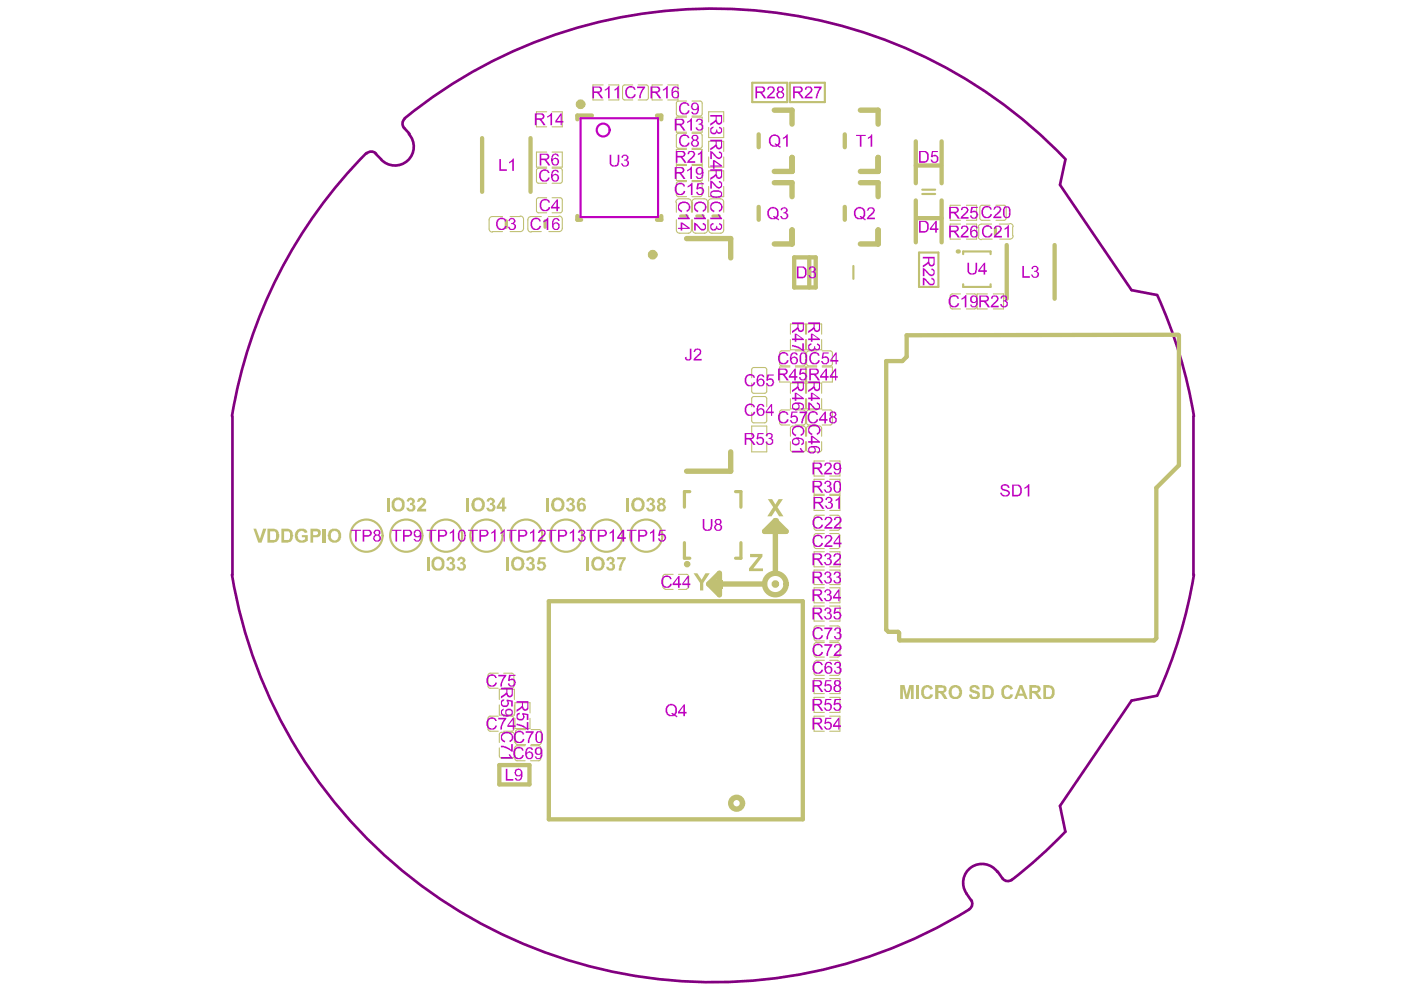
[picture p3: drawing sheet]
<svg xmlns="http://www.w3.org/2000/svg" width="297mm" height="210mm" viewBox="0 0 297 210" stroke-linecap="round" stroke-linejoin="round" font-family="sans-serif">
<path d="M79.5 32.5l1.1 1.2M85.5 27.1l1.1 1.2M225.4 33.8l-1.1 5.3 15.1 22.3 5.4 1M49.2 88.1v33.5M252.5 88.1v33.5M244.8 147.2l-5.4 1-15.1 22.3 1.1 5.5M204.5 189.1l1 1.4M205.5 190.4a1.36 1.36 0 0 1-.4 2M211.1 184.4l1 1.5" fill="none" stroke="#800080" stroke-width=".57"/>
<circle cx="204.5" cy="184.4" r=".28" fill="#800080"/>
<path d="M77.5 32.4a102.9 102.9 0 0 0-28.4 55.6M77.6 32.5a1.37 1.37 0 0 1 2 0M85.6 25.1a103.2 103.2 0 0 1 139.8 8.6M85.7 25.1h-.1a1.36 1.36 0 0 0-.1 2M86.5 28.4a4 4 0 0 1-.3 5.6 4 4 0 0 1-5.6-.3M244.8 62.4a102.9 102.9 0 0 1 7.8 25.6M49.1 121.6a103.1 103.1 0 0 0 156 70.8M252.6 121.6a102.9 102.9 0 0 1-7.8 25.6M225.4 176l-5.5 5.3-5.9 4.9M211 184.5a4 4 0 0 0-5.5-1 4 4 0 0 0-1 5.6M212.1 185.9a1.37 1.37 0 0 0 2 .3" fill="none" stroke="#800080" stroke-width=".57"/>
<path d="M193.8 35h5.3M160.5 43.8v2.7M178.7 43.8v2.7M193.9 46.2h5.3M191.8 70.9v4.6M187.5 133.2l.4 .5h2.1l.2 .2v1.4M244.6 135.1l-.4 .4" fill="none" stroke="#c0c073" stroke-width=".91"/>
<path d="M159.1 17.5v4.1M166.5 17.5v4.1M167.1 17.5v4.1M174.5 17.5v4.1M194.4 53.4h4.1M195.1 41h2.8M195.1 40.1h2.8M203.8 53.2v.6M209.6 53.2v.6M194.4 60.7h4.1M203.8 60.1v.6M209.6 60.1v.6" fill="none" stroke="#c0c073" stroke-width=".46"/>
<g fill="none" stroke="#c0c073" stroke-width=".23">
<path d="M201 50.6h2.2M201 47.4h2.2M203.2 43.4h-2.2v3.2h2.2M204.5 50.6h2.1M204.5 43.4h2.1v3.2h-2.1M204.5 47.4h2.1M207.3 43.9v2.3M210.7 46.6h1.7M210.7 43.4h1.7M211.4 47.4h2.2M211.5 50.6h2.2M212.9 43.9v2.3"/>
<path d="M159 78.2v1.7M159.5 77.8h2.3M162.2 78.2v1.7M165.4 77.4h1.7M165.4 74.2h1.7M167.1 77.7h-2.1v3.1h2.1M167.2 70.7v-2.1h3.2v2.1M167.2 71.9v2.1h3.2v-2.1M168.3 77.4h1.7M168.3 77.7h2.1v3.1h-2.1M168.3 74.2h1.7M170.6 68.6v2.1"/>
<path d="M170.6 71.9v2.1M170.6 77.7v3.1M173.8 68.6v2.1M173.8 71.9v2.1M173.9 77.7h2.2v3.1h-2.2M173.9 77.4h1.8M173.9 74.2h1.8M201 62.6v2.3M201.5 62.2h1.7M201.5 65.4h1.7M204.5 62.2h1.7M204.5 65.4h1.7"/>
<path d="M206.6 62.6v2.3M206.7 62.2v3.2M210.1 62.2h2.2v3.2h-2.2M159 95.6h3.2M159 92.3v-2.1h3.2v2.1M159 81.1v1.7M159 87.3v1.7M159.5 89.5h2.3M159.5 83.2h2.3M159.5 83.9h2.3M162.2 81.1v1.7M162.2 87.3v1.7"/>
<path d="M165 87.2v2.3M165.4 89.9h1.7M165.4 86.7h1.7M167.2 83.2v-2.1h3.2v2.1M167.2 90.6v1.7M167.2 86.5h3.2M167.7 95.6h2.3M167.7 90.2h2.3M168.3 89.9h1.7M168.3 86.7h1.7M170.4 87.2v2.3M170.4 90.6v1.7"/>
<path d="M170.6 81.1v2.1M170.6 87.2v2.3M170.6 90.6v1.7M172.2 97.5v3.2M173.8 81.1v2.1M173.8 90.6v1.7M173.9 89.9h1.8M173.9 86.7h1.8M175.5 97.5h2.2v3.2h-2.2M176.1 87.2v2.3M172.2 104.8v3.2M172.2 109.5v2.3"/>
<path d="M172.2 116.8v3.1M175.5 104.8h2.2v3.2h-2.2M175.5 116.8h2.2v3.1h-2.2M175.5 116.1h1.7M175.5 112.2h1.7M175.5 109h1.7M175.5 112.9h1.7M175.5 104.6h2.2M175.5 101.4h2.2M177.7 109.5v2.3M172.2 124.4v3.2M172.2 128.2v3.2"/>
<path d="M172.2 132.9v2.3M172.2 136.4v2.2M175.5 124.4h2.2v3.2h-2.2M175.5 128.2h2.2v3.2h-2.2M175.5 132.4h1.7M175.5 135.6h1.7M175.5 136h1.7M175.5 139h1.7M175.5 139.7h1.7M175.5 123.7h2.2M175.5 120.6h2.2M177.7 132.9v2.3"/>
<path d="M177.7 136.4v2.2M172.2 143.6v3.2M172.2 151.5v3.2M175.5 150.7h2.2M175.5 143.6h2.2v3.2h-2.2M175.5 151.5h2.2v3.2h-2.2M175.5 147.6h2.2M175.5 142.9h1.7"/>
</g>
<path d="M167.6 23.3v3M167.6 33.3v3M185.8 23.3v3M185.8 33.3v3M164 110.2l2.3 2.2" fill="none" stroke="#c0c073" stroke-width="1.1"/>
<path d="M156.8 114.8v3.3h-1.2" fill="none" stroke="#c0c073" stroke-width=".68"/>
<circle cx="150.6" cy="123.6" r=".57" fill="#c0c073"/>
<path d="M167.6 38.7v2.9M182 38.7h3.8v2.9M182 36.3h3.8M182 23.3h3.8M167.6 48.7v2.9M185.8 48.7v2.9h-3.8M164 110.2l-2.2 2.2M149.9 123.6l2.3-2.3v4.6zM152.8 123.6h9" fill="none" stroke="#c0c073" stroke-width="1.1"/>
<path d="M107.1 46.7v1.4M115.3 46.7v1.4M147.4 45.7h1.4M150.8 45.7h1.4M210.6 48.3v1.4M144.8 104v3.3M144.8 114.8v3.3h1.1M155.6 104h1.2v3.3" fill="none" stroke="#c0c073" stroke-width=".68"/>
<g fill="none" stroke="#c0c073" stroke-width=".23">
<path d="M125.4 18v3.2M128.8 18h2.1v3.2h-2.1M131.7 18.4v2.3M132.2 18h1.7M137.2 18.4v2.3M140.1 18h-2.1v3.2h2.1M141.3 18h2.1v3.2h-2.1M113.5 36v2.3M114 35.6h1.7M114 38.8h1.7M115.7 32.2h-2.2v3.2h2.2M115.7 23.7h-2.2v3.1h2.2"/>
<path d="M119 23.7v3.1M119 32.2v3.2M119 36v2.3M132.2 21.2h1.7M143.1 21.8v2.3M143.1 24.8v3.2M143.1 28.7v2.2M143.1 31.6v3.2M143.1 35v3.2M143.1 38.9v2.3M146.4 38.4h1.7M146.4 24.8h2.2v3.2h-2.2"/>
<path d="M146.4 31.6h2.2v3.2h-2.2M146.4 35h2.2v3.2h-2.2M146.4 31.4h1.7M146.4 28.2h1.7M146.4 24.6h1.7M146.4 21.4h1.7M148.6 21.8v2.3M148.6 28.7v2.2M148.6 38.9v2.3M149.9 25.8v-2.1h3.2v2.1M149.9 27v2.1h3.2v-2.1M149.9 32.1v-2.2h3.2v2.2"/>
<path d="M149.9 33.2v2.2h3.2v-2.2M149.9 38.3v-2.1h3.2v2.1M149.9 39.5v2.1h3.2v-2.1M103.5 46.5v1.9M104.2 49h2.1M104.2 45.8h2.1M110.8 46.4v1.9M111.7 46.5v1.9M112.2 45.8h2.3M112.4 49h2.1M113.5 42.3v2.3M114 41.8h1.7"/>
<path d="M114 45h1.7M119 42.3v2.3M119 46.4v1.9M143.1 42.8v2.1M143.1 46.5v2.2M146.3 42.8v2.1M146.3 46.5v2.2M146.4 41.6h1.7M146.5 42.8v2.1M146.5 46.5v2.2M147.1 42.1h1.9M147.2 49.3h1.9"/>
<path d="M149.7 42.8v2.1M149.7 46.5v2.2M149.9 42.8v2.1M149.9 46.5v2.2M150.5 42.1h1.9M150.6 49.3h1.9M153.1 42.8v2.1M153.1 46.5v2.2M201 47.4v3.2M206.6 47.4v3.2M207.1 48.1v1.9M207.6 47.4h2.2"/>
<path d="M207.8 50.6h2.1M207.8 43.4h1.7M207.8 46.6h1.7M214.2 48v1.9M165 74.7v2.3M170.4 74.7v2.3M170.6 74.7v2.3M176.1 74.7v2.3M206.7 65.4h2.2M206.7 62.2h2.2M159 84.4v1.7M159 93.5v2.1"/>
<path d="M162.2 84.4v1.7M162.2 93.5v2.1M167.2 84.4v2.1M167.2 93.5v1.7M170.4 84.4v2.1M170.4 93.5v1.7M170.6 84.4v2.1M170.6 93.5v1.7M173.8 84.4v2.1M173.8 93.5v1.7M172.2 101.4v3.2M172.2 113.3v2.3"/>
<path d="M172.2 119.9h2.2M172.2 116.8h2.2M172.7 116.1h1.7M177.7 101.4v3.2M177.7 113.3v2.3M140.2 122v2.1M140.7 124.7h1.7M140.7 121.5h1.7M143.5 124.7h1.8M143.5 121.5h1.8M145.7 122v2.1M172.2 127.6h2.2"/>
<path d="M172.2 124.4h2.2M172.2 131.4h2.2M172.2 128.2h2.2M172.7 135.6h1.7M172.7 132.4h1.7M172.7 139h1.7M172.7 136h1.7M172.7 139.7h1.7M174.4 120.6h-2.2v3.1h2.2M177.7 120.6v3.1M103.3 142.9v2.3M103.3 152v2.3"/>
<path d="M103.7 154.7h1.7M103.7 151.5h1.7M103.7 145.6h1.7M103.7 142.4h1.7M105.6 145.9v2.1M105.6 149.2v2.1M105.6 155.4v1.7M105.6 158.2v1.8M106.1 155h2.3M106.6 154.7h1.7M106.6 151.5h1.7M106.6 145.6h1.7"/>
<path d="M106.6 142.4h1.7M108.9 152v2.2h3.2v-2.2M108.9 150.9v-2.2h3.2v2.2M109.1 154.8v2.3M109.4 157.8h1.7M109.5 157.6h1.7M109.5 154.4h1.7M112.2 157.8h1.8M112.4 157.6h1.7M112.4 154.4h1.7M114.4 158.2v2.3M114.5 154.8v2.3"/>
<path d="M172.2 154.7h2.2M172.2 151.5h2.2M172.2 140.3v2.1M172.2 143.6h2.2M172.2 146.8h2.2M172.7 142.9h1.7M174.4 147.6h-2.2v3.1h2.2M177.7 140.3v2.1M177.7 147.6v3.1M106.1 160.4h2.3M109.4 161h1.7M112.2 161h1.8"/>
</g>
<g fill="none" stroke="#c0c073" stroke-width=".91">
<path d="M102 29.2v11.4M112.2 29.2v11.4M125.2 24.4h-3.1v.8M139 24.4h.9v.8M160.5 28.4v2.8M178.7 28.4v2.8M193.8 29.9v8.9M199.2 29.9v8.9M122.1 45.7v.8h.8M139.9 45.7v.8h-.9M168 54.5v6.3M171.2 54.5v6.3"/>
<path d="M193.8 42.4v8.9M199.2 42.4v8.9M213 51.8v11.4M223.1 51.8v11.4M191.8 75.5l-.9 .9h-3.4v56.8M249.4 70.9v27.6l-4.8 4.7v31.9M116.1 127.2v46.2M169.8 127.2v46.2M190.2 135.3l.1 .2M105.6 161.9v4.1M112 161.9v4.1"/>
</g>
<path d="M180.5 56.3v2.7M194.4 53.4v7.3M198.5 53.4v7.3M203.8 53.2h5.8M203.8 60.7h5.8" fill="none" stroke="#c0c073" stroke-width=".46"/>
<circle cx="164" cy="110.2" r=".57" fill="#c0c073"/>
<path d="M163.8 38.7h3.8M163.8 36.3h3.8M163.8 23.3h3.8M145.3 50.5h9.3v4.1M163.8 51.6h3.8M154.6 95.6v4.1h-9.3M161.8 112.4h4.5M164 112.4v8.9" fill="none" stroke="#c0c073" stroke-width="1.1"/>
<g fill="none" stroke="#c0c073" stroke-width=".23">
<path d="M125.4 18h2.2M135 18h1.7M116.8 38.8h1.7M116.8 35.6h1.7M116.8 32.2h2.2M116.8 35.4h2.2M116.8 23.7h2.2M116.8 26.8h2.2M125.4 21.2h2.2M135 21.2h1.7M143.1 38.2h2.2M143.1 35h2.2"/>
<path d="M143.1 34.8h2.2M143.1 31.6h2.2M143.1 28h2.2M143.1 24.8h2.2M143.5 38.4h1.8M143.5 28.2h1.8M143.5 31.4h1.8M143.5 24.6h1.8M143.5 21.4h1.8M107.9 49h2.2M107.9 45.8h2.2M116 45.8h2.3"/>
<path d="M116.1 49h2.2M116.8 45h1.7M116.8 41.8h1.7M143.5 41.6h1.8M143.7 42.1h1.9M143.8 49.3h1.9M170.6 77.7h2.2M170.6 74h3.2M170.6 68.6h3.2M171.1 77.4h1.7M171.1 74.2h1.7M170.6 86.5h3.2"/>
<path d="M170.6 80.8h2.2M170.6 81.1h3.2M171.1 95.6h2.3M171.1 86.7h1.7M171.1 89.9h1.7M171.1 90.2h2.3M172.2 97.5h2.2M172.2 104.6h2.2M172.2 108h2.2M172.2 104.8h2.2M172.2 100.7h2.2M172.2 101.4h2.2"/>
<path d="M172.7 109h1.7M172.7 112.2h1.7M172.7 112.9h1.7M105.6 145.9h3.2v2.1M108.7 142.9v2.3M108.7 152v2.3M108.8 149.2v2.1h-3.2M108.8 155.4v1.7M108.8 158.2v1.8M108.9 158.2v2.3"/>
</g>
<path d="M168 54.5h4.6v6.3h-4.6M249.3 70.8l-57.5 .1M116.1 127.2h53.7M190.3 135.5h53.9M105.6 166h6.4M105.6 161.9h6.4M116.1 173.4h53.7" fill="none" stroke="#c0c073" stroke-width=".91"/>
<path d="M144 45.7h1.4M144.8 104h1.1" fill="none" stroke="#c0c073" stroke-width=".68"/>
<path d="M159.1 17.5h7.4M167.1 17.5h7.4M159.1 21.6h7.4M167.1 21.6h7.4" fill="none" stroke="#c0c073" stroke-width=".46"/>
<g fill="#c0c073">
<path d="M151.1 122.7h1.7v1.8h-1.7z" fill-rule="evenodd"/>
<path d="M163.1 110.6h1.9v1.8h-1.9z" fill-rule="evenodd"/>
</g>
<g fill="#c0c073">
<path d="M158.7 117.2h2.6v.6l-1.9 2.5h2v.5h-2.9v-.5l1.9-2.4h-1.7z"/>
<path d="M146.7 121.3h.8l.9 1.4 .8-1.4h1l-1.4 2v1.6h-.7v-1.6z"/>
<path d="M162.4 105.6h1l.6 1.2 .7-1.2h.9l-1.1 1.7 1.2 2h-.9l-.8-1.3-.8 1.3h-.9l1.3-2z"/>
<path d="M107.1 117.8h.6v2.9h-.6z"/>
<path d="M111.4 118.1a.89 .89 0 0 1 1.5 .1 .7 .7 0 0 1-.2 1.1h.1a.8 .8 0 0 1 .4 .9 .8 .8 0 0 1-.8 .5h-.6l-.4-.2-.2-.6h.6a.44 .44 0 0 0 .6 .4 .44 .44 0 0 0 .2-.7l-.2-.2h-.4v.1l.1-.6a.31 .31 0 0 0 .4-.2 .31 .31 0 0 0-.2-.4 .31 .31 0 0 0-.4 .3l-.1 .1-.5-.1z"/>
<path d="M114 117.9h1.4v.4h-1.1v.6v-.1a1.03 1.03 0 0 1 1.2 1.1 1.3 1.3 0 0 1-1.3 .8l-.5-.2-.2-.6h.6a.45 .45 0 0 0 .3 .4 .45 .45 0 0 0 .5-.1v-.3a.46 .46 0 0 0-.2-.6 .46 .46 0 0 0-.6 .2l-.5-.1z"/>
<path d="M124.1 117.8h.6v2.9h-.6z"/>
<path d="M128.4 118.1l.1-.1a.87 .87 0 0 1 1.1-.1 .87 .87 0 0 1 .3 1.1l-.2 .1a.87 .87 0 0 1 .4 1.2 .87 .87 0 0 1-1.1 .4l-.6-.2-.2-.6h.6a.44 .44 0 0 0 .6 .4 .44 .44 0 0 0 .1-.7l-.2-.2h-.3v.1l.1-.6a.31 .31 0 0 0 .4-.2 .31 .31 0 0 0-.2-.4l-.1-.1-.3 .1-.1 .4-.5-.1z"/>
<path d="M130.6 117.9h1.8v.4l-.5 .5-.4 1.3v.6h-.6v-.1a3.6 3.6 0 0 1 .9-2.3h-1.2z"/>
<path d="M115.5 105.3h.6v2.9h-.6z"/>
<path d="M119.9 105.7a.93 .93 0 0 1 1-.4 .93 .93 0 0 1 .7 .9l-.5 .4a.82 .82 0 0 1 .6 1 .82 .82 0 0 1-.9 .6h-.6l-.3-.3-.1-.5h.5a.4 .4 0 0 0 .6 .3 .4 .4 0 0 0 .1-.6l-.1-.2-.5 .1 .2-.6a.35 .35 0 0 0 .4-.2 .35 .35 0 0 0-.3-.5 .35 .35 0 0 0-.4 .4v.1l-.5-.1z"/>
<path d="M90.3 117.8h.5v2.9h-.5z"/>
<path d="M94.6 118.1a.87 .87 0 0 1 1.2-.2 .87 .87 0 0 1 .3 1.1l-.4 .1a.83 .83 0 0 1 .6 1.1 .83 .83 0 0 1-1 .5h-.4l-.4-.3-.1-.5h.5a.42 .42 0 0 0 .6 .4 .42 .42 0 0 0 .3-.6 .42 .42 0 0 0-.6-.2l.1-.6a.29 .29 0 0 0 .4-.2 .29 .29 0 0 0-.3-.4v-.1l-.3 .1-.2 .4-.4-.1z"/>
<path d="M96.9 118.1a.85 .85 0 0 1 1.1-.2 .85 .85 0 0 1 .4 1l-.4 .2 .1 .2a.69 .69 0 0 1 .5 .5 .69 .69 0 0 1-.4 .7v.1a.99 .99 0 0 1-1.6-.7h.6a.44 .44 0 0 0 .7 .4 .44 .44 0 0 0-.1-.8v-.1l-.5 .1 .1-.6a.34 .34 0 0 0 .5-.3 .34 .34 0 0 0-.4-.4 .34 .34 0 0 0-.3 .5l-.6-.1z"/>
<path d="M81.8 105.3h.6v2.9h-.6z"/>
<path d="M86.2 105.6a.89 .89 0 0 1 1.5 .1l.1 .6-.1 .2-.4 .1a.83 .83 0 0 1 .6 1.1 .83 .83 0 0 1-1 .5h-.4l-.4-.3-.2-.5h.6a.42 .42 0 0 0 .5 .4 .42 .42 0 0 0 .3-.6 .42 .42 0 0 0-.6-.2l.2-.6a.29 .29 0 0 0 .3-.2 .29 .29 0 0 0-.2-.4v-.1l-.4 .1-.1 .4-.4-.1z"/>
<path d="M88.5 105.5h.1a1.01 1.01 0 0 1 1.4 .2 1.12 1.12 0 0 1-.5 1.5l-.5 .5h1.2v.5h-2l.3-.8a2.11 2.11 0 0 0 1.1-1.4l-.5-.3-.3 .3v.2h-.6z"/>
<path d="M98.7 105.3h.6v2.9h-.6z"/>
<path d="M103 105.7a.95 .95 0 0 1 1-.3 .95 .95 0 0 1 .7 .8l-.4 .4a.83 .83 0 0 1 .5 1.1 .83 .83 0 0 1-1 .5 .57 .57 0 0 1-.8-.4l-.1-.4h.6a.4 .4 0 0 0 .6 .3 .4 .4 0 0 0 .1-.6l-.2-.2-.4 .1 .1-.6a.35 .35 0 0 0 .5-.4 .35 .35 0 0 0-.6-.2l-.1 .4-.6-.1z"/>
<path d="M132.5 105.3h.6v2.9h-.6z"/>
<path d="M136.8 105.7a.95 .95 0 0 1 1-.3 .95 .95 0 0 1 .7 .8l-.4 .4a.83 .83 0 0 1 .5 1.1 .83 .83 0 0 1-1 .5 .61 .61 0 0 1-.8-.3l-.1-.5h.6a.4 .4 0 0 0 .6 .3 .4 .4 0 0 0 .1-.6l-.1-.2-.5 .1 .1-.6a.35 .35 0 0 0 .5-.4 .35 .35 0 0 0-.6-.2l-.1 .4-.6-.1z"/>
<path d="M53.6 111.9h.6l.8 2.1 .7-2.1h.6l-1 2.9h-.7z"/>
<path d="M62.8 112.1a2.17 2.17 0 0 1 2 0l.3 .6-.7 .1a.72 .72 0 0 0-.8-.4 .72 .72 0 0 0-.5 .7 .91 .91 0 0 0 1 1.3l.4-.3v-.4h-.6v-.5h1.2v1.3h-.1a1.88 1.88 0 0 1-2.2 0l-.1-.1a1.83 1.83 0 0 1 .1-2.3z"/>
<path d="M68.3 111.9h.7v2.9h-.7z"/>
<path d="M190.5 144.9h.9l.4 2.1 .6-2.1h.9v3h-.6v-2.3l-.5 2.3h-.6l-.6-2.3v2.3h-.5z"/>
<path d="M193.9 144.9h.5v3h-.5z"/>
<path d="M195.1 145.4a1.36 1.36 0 0 1 2.3 .3l-.6 .3a.63 .63 0 0 0-.6-.6 .63 .63 0 0 0-.6 .6l-.1 .5a.74 .74 0 0 0 .3 .9 .74 .74 0 0 0 .9-.2l.1-.3 .6 .1a1.22 1.22 0 0 1-1.4 .9 1.37 1.37 0 0 1-1-2z"/>
<path d="M205.1 145.4a1.29 1.29 0 0 1 2.1 .1l.1 .4h-.7a.49 .49 0 0 0-.4-.5 .49 .49 0 0 0-.5 .2l-.1 .1 .2 .3a2.08 2.08 0 0 1 1.5 .8 .98 .98 0 0 1-.3 1 .98 .98 0 0 1-1.1 .1l-.5-.1-.4-.5v-.3l.6-.1a.57 .57 0 0 0 .6 .5 .57 .57 0 0 0 .5-.5l-.8-.2a.99 .99 0 0 1-.8-1.3z"/>
<path d="M212.1 145.4a1.36 1.36 0 0 1 2.3 .3l-.6 .3a.64 .64 0 0 0-.6-.6 .64 .64 0 0 0-.7 .5 1.01 1.01 0 0 0 .6 1.5l.5-.1 .2-.4 .6 .1a1.22 1.22 0 0 1-1.4 .9 1.17 1.17 0 0 1-1.1-1.2v-.8z"/>
<path d="M108.5 118.1a1.49 1.49 0 0 1 1.6-.2 1.49 1.49 0 0 1 .9 1.4l-.1 .2a.81 .81 0 0 1-.4 .9 1.69 1.69 0 0 1-2 0 2.06 2.06 0 0 1 0-2.3zM108.9 118.5a1.41 1.41 0 0 0 .2 1.7 .91 .91 0 0 0 1.1-.2 .91 .91 0 0 0 0-1.2 .43 .43 0 0 0-.6-.5l-.2-.1z"/>
<path d="M125.4 118.1a1.54 1.54 0 0 1 2.3 .4 1.54 1.54 0 0 1-.7 2.2 1.3 1.3 0 0 1-1.7-.6 1.77 1.77 0 0 1 .1-2zM125.8 118.7v.2a.91 .91 0 0 0 .2 1.1 .91 .91 0 0 0 1.2 .1 1.95 1.95 0 0 0-.2-1.6l-.2-.2a.81 .81 0 0 0-.9 .4z"/>
<path d="M116.8 105.8a1.45 1.45 0 0 1 1.6-.5 1.45 1.45 0 0 1 1 1.5 1.43 1.43 0 0 1-.7 1.3 1.43 1.43 0 0 1-1.6-.1 1.4 1.4 0 0 1-.3-1.9zM117.4 106.1a1.35 1.35 0 0 0 .3 1.7 1.02 1.02 0 0 0 1.1-.6 1.02 1.02 0 0 0-.2-1.1l-.5-.4z"/>
<path d="M122.3 105.7a.92 .92 0 0 1 1.6 0l.1 .4h-.6a.35 .35 0 0 0-.4-.4 .35 .35 0 0 0-.3 .5h-.1v.4v-.1a.89 .89 0 0 1 1.2 .2 .89 .89 0 0 1-.1 1.2l-.1 .2a1.03 1.03 0 0 1-1.6-.8v-1zM122.7 106.9l-.1 .4a.44 .44 0 0 0 .6 .5 .44 .44 0 0 0 .2-.7l-.2-.3z"/>
<path d="M91.6 118.1a1.45 1.45 0 0 1 1.7-.2 1.45 1.45 0 0 1 .7 1.6 1.36 1.36 0 0 1-1.1 1.3 1.36 1.36 0 0 1-1.5-.9l-.1-.8a.81 .81 0 0 1 .3-.9zM92 118.6a1.45 1.45 0 0 0 .2 1.6 .86 .86 0 0 0 1-.1 .86 .86 0 0 0 .3-1 .85 .85 0 0 0-.6-.7 .85 .85 0 0 0-.9 .2z"/>
<path d="M83.2 105.6a1.45 1.45 0 0 1 1.7-.2 1.45 1.45 0 0 1 .7 1.6 1.36 1.36 0 0 1-1.1 1.3 1.36 1.36 0 0 1-1.5-.9l-.1-.8a.81 .81 0 0 1 .3-.9zM83.6 106.1a1.45 1.45 0 0 0 .2 1.6h.1a.76 .76 0 0 0 .8-.1 .76 .76 0 0 0 .3-.7 .86 .86 0 0 0-.4-1 .86 .86 0 0 0-1 .2z"/>
<path d="M99.9 105.8a1.45 1.45 0 0 1 1.6-.5 1.45 1.45 0 0 1 1.1 1.3 1.41 1.41 0 0 1-1.1 1.6 1.41 1.41 0 0 1-1.7-.9l-.1-.8zM100.5 106.1a1.35 1.35 0 0 0 .4 1.7 .97 .97 0 0 0 1-.5 .97 .97 0 0 0-.1-1.1v-.2l-.6-.3z"/>
<path d="M106.3 105.3h.5v1.9h.3v.5h-.3v.5h-.6v-.5h-1.1v-.5zM106.2 106.2l-.6 1h.6z"/>
<path d="M133.8 105.8a1.45 1.45 0 0 1 1.6-.5 1.45 1.45 0 0 1 1 1.3 1.41 1.41 0 0 1-1.1 1.6 1.41 1.41 0 0 1-1.7-.9l-.1-.8zM134.3 106.1a1.35 1.35 0 0 0 .4 1.7 .97 .97 0 0 0 1-.5 .97 .97 0 0 0-.1-1.1 .61 .61 0 0 0-.5-.5 .61 .61 0 0 0-.7 .4z"/>
<path d="M139.2 105.5h.1a1.1 1.1 0 0 1 1.4 .2 .57 .57 0 0 1-.3 .9 .87 .87 0 0 1 .4 1.2 .87 .87 0 0 1-1.1 .4 .84 .84 0 0 1-.7-.7 .84 .84 0 0 1 .5-.9l-.5-.4zM139.6 106.1a.34 .34 0 0 0 .6 0 .34 .34 0 0 0-.6 0zM139.6 107.1a.44 .44 0 0 0 .2 .7 .44 .44 0 0 0 .6-.5 .42 .42 0 0 0-.3-.4 .42 .42 0 0 0-.5 .2z"/>
<path d="M56.6 111.9h1.2a1.36 1.36 0 0 1 1.3 1.3v.3a1.35 1.35 0 0 1-1.4 1.3h-1.1zM57.1 112.4v1.9h.6a.6 .6 0 0 0 .7-.3 .6 .6 0 0 0 0-.7v-.3a.62 .62 0 0 0-.8-.6z"/>
<path d="M59.5 111.9h1.2a1.32 1.32 0 0 1 1.2 1.8 1.17 1.17 0 0 1-1.1 1.1h-1.3zM60.1 112.4v1.9h.5a.72 .72 0 0 0 .7-.3 .72 .72 0 0 0 .1-.8v-.4h-.2a.52 .52 0 0 0-.8-.4z"/>
<path d="M65.7 111.9h1a.93 .93 0 0 1 1.2 .9 .93 .93 0 0 1-1.2 .9h-.4v1.1h-.6zM66.3 112.4v.8h.4a.44 .44 0 0 0 .6-.5 .44 .44 0 0 0-.7-.3z"/>
<path d="M69.6 112.4a1.5 1.5 0 0 1 2.1-.2 1.5 1.5 0 0 1 .1 2.2l-.1 .1a1.46 1.46 0 0 1-1.8 0 1.46 1.46 0 0 1-.5-1.7zM70.1 112.7a1.15 1.15 0 0 0 .6 1.7h.1a.98 .98 0 0 0 .7-1.5 .57 .57 0 0 0-.6-.6h-.3z"/>
<path d="M197.9 144.9l1.5 .2a.61 .61 0 0 1 .8 .3 1.04 1.04 0 0 1-.6 1.3l.4 .3 .5 .9h-.7l-.9-1.2h-.4v1.2h-.6zM198.5 145.5v.7h.6a.41 .41 0 0 0 .6-.4 .41 .41 0 0 0-.7-.3z"/>
<path d="M200.9 145.5a1.45 1.45 0 0 1 1.6-.5 1.45 1.45 0 0 1 1 1.2 1.45 1.45 0 0 1-1.1 1.7 1.45 1.45 0 0 1-1.7-1.1v-.7zM201.4 145.9a1.32 1.32 0 0 0 .4 1.5 1 1 0 0 0 1-.4 1 1 0 0 0 .1-1 .78 .78 0 0 0-1.4-.1z"/>
<path d="M207.9 144.9h1.1a1.47 1.47 0 0 1 1.3 2 1.18 1.18 0 0 1-1.4 1h-1zM208.4 145.5v1.9h.7a1.1 1.1 0 0 0 .4-1.7l-.3-.2z"/>
<path d="M215.7 144.9h.6l1.1 3h-.5l-.4-.7h-1.1l-.2 .7h-.6zM216 145.6l-.4 1.2h.8z"/>
<path d="M217.8 144.9h1.5v.2a.57 .57 0 0 1 .7 .4 .8 .8 0 0 1-.6 1.2l.3 .1 .7 1.1h-.7l-.6-.9-.4-.3h-.4v1.2h-.5zM218.3 145.5v.7h.6a.41 .41 0 0 0 .5-.1 .41 .41 0 0 0 .1-.5z"/>
<path d="M220.7 144.9h1.2a1.47 1.47 0 0 1 1.2 2v.1a1.22 1.22 0 0 1-1.3 .9h-1.1zM221.3 145.5v1.9h.8a1.25 1.25 0 0 0 0-1.9z"/>
</g>
<g fill="none" stroke="#c0c073" stroke-width=".23">
<path d="M132.2 18l-.4 .2-.1 .2M136.7 18h.2l.3 .4M113.5 38.3l.2 .4 .3 .1M114 35.6l-.3 .1-.2 .3M118.5 35.6l.4 .2 .1 .2M119 38.3l-.1 .2-.4 .3M131.7 20.7l.1 .2 .4 .3M137.2 20.7l-.3 .4-.2 .1M143.1 30.9l.1 .3 .3 .2M143.1 24.1l.2 .4 .2 .1M143.5 38.4l-.2 .1-.2 .4M143.5 28.2l-.2 .1-.2 .4"/>
<path d="M143.5 21.4l-.3 .2-.1 .2M148.1 38.4l.2 .1 .3 .4M148.1 28.2l.2 .1 .3 .4M148.1 21.4l.4 .2 .1 .2M148.6 30.9l-.1 .3-.4 .2M148.6 24.1l-.3 .4-.2 .1M103.5 48.5a.68 .68 0 0 0 .7 .6M104.1 45.8a.68 .68 0 0 0-.6 .7M110 45.7a.68 .68 0 0 1 .8 .7M110.8 48.3a.68 .68 0 0 1-.7 .7M111.7 48.5a.68 .68 0 0 0 .7 .6M112.3 45.8a.68 .68 0 0 0-.6 .7"/>
<path d="M113.5 44.6l.2 .4h.3M114 41.8l-.3 .1-.2 .4M118.2 45.7a.68 .68 0 0 1 .8 .7M118.5 41.8l.2 .1 .3 .4M119 48.3a.68 .68 0 0 1-.7 .7M119 44.6l-.1 .2-.4 .2M143.1 41.2l.2 .4h.2M143.1 48.7a.68 .68 0 0 0 .7 .6M143.6 42.1a.68 .68 0 0 0-.6 .7M145.6 42.1a.68 .68 0 0 1 .7 .6M146.3 48.6a.68 .68 0 0 1-.7 .7M146.5 48.7a.68 .68 0 0 0 .7 .6"/>
<path d="M147 42.1a.68 .68 0 0 0-.6 .7M148.6 41.2l-.3 .4h-.2M149 42.1a.68 .68 0 0 1 .7 .6M149.7 48.6a.68 .68 0 0 1-.7 .7M149.9 48.7a.68 .68 0 0 0 .7 .6M150.5 42.1a.68 .68 0 0 0-.7 .7M152.4 42.1a.68 .68 0 0 1 .7 .6M153.1 48.6a.68 .68 0 0 1-.6 .7M207 50.1a.68 .68 0 0 0 .7 .6M207.3 46.2l.2 .4h.3M207.6 47.4a.68 .68 0 0 0-.6 .7M207.8 43.4l-.3 .1-.2 .4"/>
<path d="M212.4 43.4l.3 .1 .2 .4M212.9 46.2l-.2 .4h-.3M213.6 47.3a.68 .68 0 0 1 .8 .6M214.4 49.9a.68 .68 0 0 1-.7 .7M159.5 77.8l-.4 .2-.1 .2M161.8 77.8l.4 .2v.2M165 77l.2 .4h.2M165.4 74.2l-.2 .1-.2 .4M170 74.2l.2 .1 .2 .4M170.4 77v.2l-.4 .2M170.6 77l.1 .2 .4 .2M171.1 74.2l-.2 .1-.3 .4"/>
<path d="M175.7 74.2l.2 .1 .2 .4M176.1 77l-.2 .4h-.2M201 64.9l.3 .4 .2 .1M201.5 62.2l-.2 .1-.3 .3M206.2 62.2l.2 .1 .2 .3M206.6 64.9l-.2 .4-.2 .1M159 89l.1 .2 .4 .3M159 82.8l.1 .2 .4 .2M159.5 83.9l-.4 .2-.1 .3M161.8 83.9l.2 .1 .2 .4M162.2 89v.2l-.4 .3M162.2 82.8v.2l-.4 .2"/>
<path d="M165 89.5l.2 .4h.2M165.4 86.7l-.2 .1-.2 .4M167.2 95.2l.3 .3 .2 .1M167.7 90.2h-.2l-.3 .4M170 86.7l.4 .3v.2M170 90.2l.4 .2v.2M170.4 89.5v.2l-.4 .2M170.4 95.2v.2l-.4 .2M170.6 89.5l.1 .2 .4 .2M170.6 95.2l.1 .2 .4 .2M171.1 86.7l-.4 .3-.1 .2M171.1 90.2l-.4 .2-.1 .2"/>
<path d="M173.4 90.2h.2l.2 .4M173.8 95.2l-.2 .3-.2 .1M175.7 86.7l.2 .1 .2 .4M176.1 89.5l-.2 .4h-.2M172.2 115.6l.3 .4 .2 .1M172.2 111.8l.3 .3 .2 .1M172.7 109l-.2 .1-.3 .4M172.7 112.9l-.2 .1-.3 .3M177.2 109l.3 .1 .2 .4M177.2 112.9l.4 .2 .1 .2M177.7 115.6l-.2 .4-.3 .1M177.7 111.8l-.1 .2-.4 .2"/>
<path d="M140.2 124.1l.3 .4 .2 .1M140.7 121.5l-.2 .1-.3 .4M145.3 121.5l.4 .3v.2M145.7 124.1v.3l-.4 .2M172.2 135.2l.3 .4h.2M172.2 138.6l.3 .4h.2M172.7 132.4l-.2 .1-.3 .4M172.7 136h-.2l-.3 .4M172.7 139.8l-.2 .1-.3 .4M177.2 132.4l.4 .3 .1 .2M177.2 136l.4 .2 .1 .2M177.2 139.8l.4 .3 .1 .2"/>
<path d="M177.7 135.2l-.1 .2-.4 .2M177.7 138.6l-.1 .2-.4 .2M103.3 154.3v.2l.4 .2M103.3 145.2v.2l.4 .2M103.7 151.5l-.4 .3v.2M103.7 142.4l-.2 .1-.2 .4M105.6 160l.1 .2 .4 .2M106.1 155l-.4 .2-.1 .2M108.3 151.5l.4 .3v.2M108.3 142.4l.2 .1 .2 .4M108.4 155h.2l.2 .4M108.7 154.3v.2l-.4 .2"/>
<path d="M108.7 145.2v.2l-.4 .2M108.8 160l-.2 .3-.2 .1M109.1 157.1v.2l.4 .3M109.4 157.8l-.2 .1-.3 .3M109.5 154.4l-.4 .2v.2M114 157.8l.2 .1 .2 .3M114.1 154.4l.4 .2v.2M114.5 157.1v.2l-.4 .3M172.2 142.4l.3 .4 .2 .1M177.7 142.4l-.1 .3-.4 .2M108.9 160.5l.3 .4 .2 .1M114.4 160.5l-.1 .3-.3 .2"/>
</g>
<g fill="none" stroke="#c0c073" stroke-width="1.1">
<circle cx="122.8" cy="22.1" r=".46"/>
<circle cx="138.1" cy="53.9" r=".46"/>
<circle cx="164" cy="123.6" r=".23"/>
<circle cx="164" cy="123.6" r="2.28"/>
<circle cx="155.8" cy="170" r="1.25"/>
</g>
<g fill="none" stroke="#c0c073" stroke-width=".46">
<circle cx="77.5" cy="113.3" r="3.4"/>
<circle cx="85.9" cy="113.3" r="3.4"/>
<circle cx="94.4" cy="113.3" r="3.4"/>
<circle cx="102.9" cy="113.3" r="3.4"/>
<circle cx="111.3" cy="113.3" r="3.4"/>
<circle cx="119.8" cy="113.3" r="3.4"/>
<circle cx="128.3" cy="113.3" r="3.4"/>
<circle cx="136.7" cy="113.3" r="3.4"/>
</g>
<circle cx="145.4" cy="119.4" r=".34" fill="none" stroke="#c0c073" stroke-width=".68"/>
<circle cx="202.6" cy="53.2" r=".46" fill="#c0c073"/>
<path d="M122.8 25h16.4v20.9h-16.4z" fill="none" stroke="#bf00bf" stroke-width=".46"/>
<g fill="#bf00bf">
<path d="M200.8 63a1.15 1.15 0 0 1 1.1-.6 1.15 1.15 0 0 1 1 .7v.1h-.4a.43 .43 0 0 0-.6-.4 .86 .86 0 0 0-.9 1.1v.1a.83 .83 0 0 0 .5 .7 .83 .83 0 0 0 .9-.1l.2-.5 .4 .1a1.17 1.17 0 0 1-1.4 .9 1.17 1.17 0 0 1-.9-1.4z"/>
<path d="M203.4 63.1l.4-.1 .4-.6h.3v2.6h-.4v-2l-.6 .4h-.1z"/>
<path d="M203.4 43.9l.3-.1a.83 .83 0 0 1 1 .2 .83 .83 0 0 1 0 1l-1 .9h1.2v.4h-1.7l.1-.5 .4-.3a1.64 1.64 0 0 0 .9-1.3l-.4-.2a.35 .35 0 0 0-.4 0 .35 .35 0 0 0-.1 .3l-.4 .2z"/>
<path d="M205.5 43.8h1.3v.2h-1l-.2 .8a.81 .81 0 0 1 1.1 .1 .81 .81 0 0 1 0 1v.1a.89 .89 0 0 1-1.4-.4h.3v.1a.47 .47 0 0 0 .4 .3 .47 .47 0 0 0 .5-.3 .4 .4 0 0 0-.1-.7v-.1h-.7l-.1 .2-.3-.1z"/>
<path d="M164.7 87.5a1.15 1.15 0 0 1 1.1-.5 1.15 1.15 0 0 1 1 .7v.1h-.4a.43 .43 0 0 0-.5-.5 .83 .83 0 0 0-.9 1 .9 .9 0 0 0 1.2 .9l.3-.5 .4 .1a1.17 1.17 0 0 1-1.4 .8 1.17 1.17 0 0 1-.9-1.4z"/>
<path d="M167.5 87.1h1.2v.2h-1l-.1 .8a.8 .8 0 0 1 1.2 .2 .8 .8 0 0 1-.4 1.2 .76 .76 0 0 1-.8 .1 .76 .76 0 0 1-.5-.7h.4a.55 .55 0 0 0 .7 .4 .55 .55 0 0 0 .3-.7 .6 .6 0 0 0-1-.1l-.3-.2z"/>
<path d="M169.2 87.1h1.6v.3l-.6 .7-.2 .6-.2 .9h-.3l.1-.9 .6-1.2 .2-.1h-1.2z"/>
<path d="M169.3 78h1.3v.2h-1l-.2 .8a.81 .81 0 0 1 1.1 .1 .81 .81 0 0 1 0 1.1v.1a.89 .89 0 0 1-1.5-.5h.4v.1a.47 .47 0 0 0 .4 .4 .47 .47 0 0 0 .5-.4 .4 .4 0 0 0-.1-.7v-.1h-.7l-.1 .3-.4-.2z"/>
<path d="M148.7 109.8h.3v1.5a.46 .46 0 0 0 0 .5 .46 .46 0 0 0 .5 .2v.1h.3v-.1a.57 .57 0 0 0 .6-.6v-1.6h.3v1.6l-.1 .1a.89 .89 0 0 1-1.2 .8h-.3l-.1-.2a.61 .61 0 0 1-.3-.8z"/>
<path d="M147 43.1a1.68 1.68 0 0 1 2-.2l.1 .1a1.1 1.1 0 0 1-.3 1.8l-.1-.2a.79 .79 0 0 0 .4-.8 .79 .79 0 0 0-.5-.7 .97 .97 0 0 0-1.1 0 .97 .97 0 0 0-.4 .9l.3 .5 .4 .1-.2 .3a1.28 1.28 0 0 1-.7-1.6z"/>
<path d="M146.9 46h1.9l-.4-.5v-.1h.4l.2 .5 .4 .3v.2h-2.5z"/>
<path d="M146.9 47.1h.1a2.5 2.5 0 0 1 1.2 1.2 .53 .53 0 0 0 .8 0 .53 .53 0 0 0-.1-.8h-.2v-.3h.1a.82 .82 0 0 1 .6 .7 .82 .82 0 0 1-.4 .8l-.2 .1a.61 .61 0 0 1-.8-.4l-.8-.9v1.3h-.3z"/>
<path d="M150.4 43.1a1.68 1.68 0 0 1 2-.2l.1 .1a1.1 1.1 0 0 1-.3 1.8l-.1-.2a.79 .79 0 0 0 .4-.8 .79 .79 0 0 0-.5-.7 .97 .97 0 0 0-1 0 .97 .97 0 0 0-.5 .9l.3 .5 .4 .1-.1 .3a1.28 1.28 0 0 1-.8-1.6z"/>
<path d="M150.3 46h1.9l-.3-.5v-.1h.3l.2 .5 .4 .3v.2h-2.5z"/>
<path d="M150.3 47.5l.6-.3v.3h-.1a.52 .52 0 0 0-.3 .7 .52 .52 0 0 0 .7 .3 .52 .52 0 0 0 .3-.6v-.1l.2 .1v.2a.41 .41 0 0 0 .8 0 .41 .41 0 0 0-.4-.6l.1-.3a.72 .72 0 0 1 .6 1 .72 .72 0 0 1-1.2 .2v-.1v.1a.74 .74 0 0 1-.9 .4 .74 .74 0 0 1-.4-.9z"/>
<path d="M150.3 27.2l.6-.5v.4a.51 .51 0 0 0-.4 .6 .51 .51 0 0 0 .7 .4 .51 .51 0 0 0 .3-.7h.2a.45 .45 0 0 0 .3 .6 .45 .45 0 0 0 .6-.3 .45 .45 0 0 0-.4-.5l-.1-.1 .1-.3a.73 .73 0 0 1 .6 1 .73 .73 0 0 1-1.1 .4l-.1-.2a.7 .7 0 0 1-.7 .4 .7 .7 0 0 1-.6-.7z"/>
<path d="M140.2 18.9l.6-.2 .2-.5h.3v2.6h-.4v-2l-.5 .4h-.2z"/>
<path d="M129 32.7h.3v1.5a.46 .46 0 0 0 0 .5 .46 .46 0 0 0 .5 .2v.1h.3v-.1a.57 .57 0 0 0 .6-.6v-1.6h.3v1.6l-.1 .2a.89 .89 0 0 1-1.2 .7h-.3l-.1-.2a.61 .61 0 0 1-.3-.8z"/>
<path d="M131.5 33.1l.3-.4a.82 .82 0 0 1 1.2 .6l-.2 .5-.2 .1a.66 .66 0 0 1 .5 .6 .66 .66 0 0 1-.5 .6v.1a1.04 1.04 0 0 1-1.2-.6h.3a.55 .55 0 0 0 .7 .4 .55 .55 0 0 0 .4-.6 .55 .55 0 0 0-.7-.4v-.2a.43 .43 0 0 0 .5-.3 .43 .43 0 0 0-.2-.5 .43 .43 0 0 0-.6 .2l-.1 .2-.2-.1z"/>
<path d="M203.4 47.9l.3-.1a.83 .83 0 0 1 1 .2 .83 .83 0 0 1 0 1l-1 .9h1.2v.4h-1.7l.1-.5 .4-.3a1.64 1.64 0 0 0 .9-1.3l-.4-.2a.35 .35 0 0 0-.4-.1 .35 .35 0 0 0-.1 .4l-.4 .1z"/>
<path d="M195.2 56.7l.5 .1 .7 .7a.81 .81 0 0 0 .9 .6v-.1a.49 .49 0 0 0 .2-.6 .49 .49 0 0 0-.4-.3l.1-.3a.79 .79 0 0 1 .5 1.2 .79 .79 0 0 1-1.2 .2l-.9-1v1.2h-.4z"/>
<path d="M195.2 58.8h.4l.3 .2 .2 .5 .7 .5a.49 .49 0 0 0 .7-.3 .49 .49 0 0 0-.4-.6v-.3a.89 .89 0 0 1 .6 .7 .89 .89 0 0 1-.3 .9 1.32 1.32 0 0 1-1.5-.9l-.3-.4v1.3h-.4z"/>
<path d="M197.2 32h1.2v.2h-1l-.1 .8a.84 .84 0 0 1 1.2 .3 .84 .84 0 0 1-.4 1.2 .84 .84 0 0 1-1.2-.6l-.1-.1h.4a.56 .56 0 0 0 .8 .3 .56 .56 0 0 0 .1-.9v-.1h-.7l-.1 .2-.4-.1z"/>
<path d="M167.7 90.5a1.68 1.68 0 0 1 2-.2l.1 .1a1.1 1.1 0 0 1-.3 1.8l-.1-.2a.79 .79 0 0 0 .4-.8 .79 .79 0 0 0-.5-.7 .97 .97 0 0 0-1 0 .97 .97 0 0 0-.5 .9l.3 .5 .4 .1-.1 .3a1.28 1.28 0 0 1-.8-1.6z"/>
<path d="M167.6 95.4h1.9l-.3-.6h.3l.1 .4 .5 .3v.2h-2.5z"/>
<path d="M164.7 75a1.15 1.15 0 0 1 1.1-.5 1.15 1.15 0 0 1 1 .6v.2h-.4a.43 .43 0 0 0-.5-.5 .83 .83 0 0 0-.9 1 .9 .9 0 0 0 1.2 .9l.3-.5 .4 .1a1.17 1.17 0 0 1-1.4 .8 1.17 1.17 0 0 1-.9-1.4z"/>
<path d="M167.6 73l1.1 .2 1 .7v-1.3h.4v1.8l-.6-.3a1.96 1.96 0 0 0-1.5-.7l-.4-.1z"/>
<path d="M150.3 32l.4 .1 .7 .6a.81 .81 0 0 0 .9 .6v-.1a.49 .49 0 0 0 .2-.5 .49 .49 0 0 0-.4-.4l.1-.2a.79 .79 0 0 1 .5 1.1 .79 .79 0 0 1-1.2 .2l-.9-1v1.3h-.3z"/>
<path d="M150.3 38.2l.4 .1 .7 .7a.81 .81 0 0 0 .9 .6v-.1a.49 .49 0 0 0 .2-.6 .49 .49 0 0 0-.4-.4l.1-.2a.79 .79 0 0 1 .5 1.1 .79 .79 0 0 1-1.2 .3l-.9-1v1.2h-.3z"/>
<path d="M82.9 112.1h2v.2h-.9v2.3h-.3v-2.3h-.8z"/>
<path d="M74.3 112.1h2.1v.2h-.9v2.3h-.4v-2.3h-.8z"/>
<path d="M204.7 55.6h.3v1.5a.46 .46 0 0 0 0 .5 .46 .46 0 0 0 .5 .2v.1h.3v-.1a.57 .57 0 0 0 .6-.6v-1.6h.3v1.6l-.1 .1a.89 .89 0 0 1-1.2 .8h-.3l-.1-.2a.61 .61 0 0 1-.3-.8z"/>
<path d="M183.6 44l.2-.1a.83 .83 0 0 1 1.1 .2 .83 .83 0 0 1 0 1l-1.1 .9h1.3v.4h-1.7l.1-.5 .5-.4a1.28 1.28 0 0 0 .8-1.2l-.4-.2a.46 .46 0 0 0-.5 0 .46 .46 0 0 0-.2 .5h-.3z"/>
<path d="M160.3 91.6h1.2v.3h-1l-.1 .8a.82 .82 0 0 1 1.2 .1 .82 .82 0 0 1-.3 1.2l-.1 .1a1.04 1.04 0 0 1-1.3-.6h.4a.55 .55 0 0 0 .7 .4 .55 .55 0 0 0 .3-.8 .6 .6 0 0 0-1-.1l-.2-.1z"/>
<path d="M162.1 91.9l.3-.3a.71 .71 0 0 1 .9 .2 .71 .71 0 0 1 .1 .9l-.3 .1h.1a.74 .74 0 0 1 .4 .9 .74 .74 0 0 1-.9 .4l-.6-.2-.1-.4h.3a.49 .49 0 0 0 .8 .4 .49 .49 0 0 0-.1-.9v-.1h-.4l.2-.2a.46 .46 0 0 0 .3-.7 .47 .47 0 0 0-.5-.1 .47 .47 0 0 0-.3 .4l-.3-.1z"/>
<path d="M157.7 79.7a1.15 1.15 0 0 1 1-.6 1.15 1.15 0 0 1 1 .7v.1h-.3a.43 .43 0 0 0-.6-.4 .83 .83 0 0 0-.9 1 .9 .9 0 0 0 1.2 .9l.4-.6 .3 .1a1.17 1.17 0 0 1-1.4 .9 1.17 1.17 0 0 1-.8-1.4z"/>
<path d="M162.3 79.2h1.4v.3h-1l-.3 .8a.85 .85 0 0 1 1.3 .2 .85 .85 0 0 1-.5 1.2l-.9-.1-.2-.5h.3v.1a.46 .46 0 0 0 .6 .3 .46 .46 0 0 0 .4-.4h.1a.57 .57 0 0 0-.3-.7 .57 .57 0 0 0-.8 .2l-.3-.1z"/>
<path d="M145.9 73.8h.4v1.7a.71 .71 0 0 1-.4 .8 .71 .71 0 0 1-.9-.2l-.1-.5 .4-.1a.39 .39 0 0 0 .3 .6 .39 .39 0 0 0 .3-.6z"/>
<path d="M146.9 74l.6-.3 .3 .1a.46 .46 0 0 1 .5 .6l.1 .1-.2 .5-1.1 .9h1.3v.4h-1.7v-.4l1.1-1a.51 .51 0 0 0 .3-.6 .51 .51 0 0 0-.6-.4 .51 .51 0 0 0-.4 .6h-.4z"/>
<path d="M165.3 44h.2a.71 .71 0 0 1 .8-.1 .71 .71 0 0 1 .4 .8l-.4 .3a.71 .71 0 0 1 .5 .9 .71 .71 0 0 1-.8 .5h-.4a.58 .58 0 0 1-.5-.7h.3a.55 .55 0 0 0 .7 .5 .55 .55 0 0 0 .4-.7 .55 .55 0 0 0-.8-.4v-.2a.43 .43 0 0 0 .6-.2 .43 .43 0 0 0-.2-.6 .43 .43 0 0 0-.6 .2l-.1 .3-.2-.1z"/>
<path d="M143.5 43.1a1.68 1.68 0 0 1 2.1-.2l.1 .1a1.1 1.1 0 0 1-.3 1.8l-.1-.2a.79 .79 0 0 0 .4-.8 .79 .79 0 0 0-.6-.7 .97 .97 0 0 0-1 0 .97 .97 0 0 0-.4 .9l.3 .5 .3 .1-.1 .3a1.28 1.28 0 0 1-.8-1.6z"/>
<path d="M143.4 46h2l-.4-.5v-.1h.4l.2 .5 .3 .3v.2h-2.5z"/>
<path d="M145.4 35.9l.5-.2 .3-.5h.2v2.7h-.3v-2.1l-.6 .5h-.1z"/>
<path d="M145.4 25.7l.5-.2 .3-.5h.2v2.6h-.3v-2l-.6 .4h-.1z"/>
<path d="M147.3 25.4l.3-.3a.71 .71 0 0 1 .9 .2 .71 .71 0 0 1 .1 .9l-.3 .1h.1a.74 .74 0 0 1 .4 .9 .74 .74 0 0 1-.9 .4l-.5-.1-.2-.3v-.2h.3a.49 .49 0 0 0 .8 .4 .49 .49 0 0 0-.1-.9v-.1h-.4l.2-.2a.46 .46 0 0 0 .3-.7 .47 .47 0 0 0-.5-.1 .47 .47 0 0 0-.3 .4l-.3-.1z"/>
<path d="M162.4 18.4l.3-.1a.83 .83 0 0 1 1 .2 .83 .83 0 0 1 0 1.1l-1 .9h1.2v.3h-1.7l.1-.4 .4-.4a1.64 1.64 0 0 0 .9-1.2l-.4-.3a.35 .35 0 0 0-.4 0 .35 .35 0 0 0-.1 .4l-.4 .1z"/>
<path d="M170.4 18.4l.2-.1a.83 .83 0 0 1 1.1 .2 .83 .83 0 0 1 0 1.1l-1.1 .9h1.3v.3h-1.7l.1-.4 .3-.4a1.64 1.64 0 0 0 1-1.2l-.4-.3a.35 .35 0 0 0-.4 0 .35 .35 0 0 0-.2 .4l-.3 .1z"/>
<path d="M172.2 18.3h1.6v.4l-.5 .6v.4l-.3 .2-.1 .9h-.3l.1-.8 .6-1.2 .2-.1h-1.3z"/>
<path d="M107 162.7h.3v2.1h1.3v.4h-1.6z"/>
<path d="M108.8 155.2a1.15 1.15 0 0 1 1.1-.6 1.15 1.15 0 0 1 1 .7v.1h-.4a.43 .43 0 0 0-.5-.4 .86 .86 0 0 0-.9 1.1v.1a.83 .83 0 0 0 .5 .7 .83 .83 0 0 0 .8-.1l.3-.5 .3 .1a1.17 1.17 0 0 1-1.4 .8 1.17 1.17 0 0 1-.9-1.3z"/>
<path d="M111.2 154.7h1.7l-.1 .5-.4 .4-.5 1.6h-.2v-.7h.1l.2-.9 .5-.5h-1.3z"/>
<path d="M105.1 46.6a1.15 1.15 0 0 1 1-.6 1.15 1.15 0 0 1 1 .7v.1h-.3a.43 .43 0 0 0-.6-.4 .83 .83 0 0 0-.9 1 .9 .9 0 0 0 1.3 .9l.3-.5 .3 .1a1.17 1.17 0 0 1-1.4 .8 1.17 1.17 0 0 1-.8-1.4z"/>
<path d="M107.6 46.5l.3-.2a.71 .71 0 0 1 .8-.1 .71 .71 0 0 1 .4 .8l-.4 .3a.7 .7 0 0 1 .5 .8 .7 .7 0 0 1-.7 .6l-.8-.2-.2-.5h.3a.55 .55 0 0 0 .7 .5 .55 .55 0 0 0 .4-.7 .55 .55 0 0 0-.8-.4v-.2a.43 .43 0 0 0 .6-.2 .43 .43 0 0 0-.2-.6 .43 .43 0 0 0-.6 .2l-.1 .2-.2-.1z"/>
<path d="M114.3 42.6a1.15 1.15 0 0 1 1.1-.5 1.15 1.15 0 0 1 .9 .7v.1h-.3a.43 .43 0 0 0-.6-.5 .86 .86 0 0 0-.9 1.1v.2a.83 .83 0 0 0 .5 .7 .83 .83 0 0 0 .9-.2l.2-.4 .4 .1a1.17 1.17 0 0 1-1.5 .8 1.17 1.17 0 0 1-.8-1.4z"/>
<path d="M112.4 46.6a1.15 1.15 0 0 1 1-.6 1.15 1.15 0 0 1 1 .7v.1h-.3a.43 .43 0 0 0-.6-.4 .83 .83 0 0 0-.9 1 .9 .9 0 0 0 1.2 .9l.4-.5 .3 .1a1.17 1.17 0 0 1-1.4 .8 1.17 1.17 0 0 1-.9-1.4z"/>
<path d="M115 46.7l.3-.1 .5-.6h.2v2.7h-.3v-2.1l-.6 .5h-.1z"/>
<path d="M105.6 33.7h.4v2.1h1.2v.4h-1.6z"/>
<path d="M107.7 34.2h.2l.6-.7h.2v2.7h-.3v-2.1l-.6 .5h-.1z"/>
<path d="M114.2 36.4a1.15 1.15 0 0 1 1-.6 1.15 1.15 0 0 1 1 .7v.1h-.3a.43 .43 0 0 0-.6-.4 .83 .83 0 0 0-.9 1 .9 .9 0 0 0 1.3 .9l.3-.6 .3 .1a1.17 1.17 0 0 1-1.4 .9 1.17 1.17 0 0 1-.8-1.4z"/>
<path d="M115.8 24.6l.5-.3 .3-.4h.2v2.6h-.3v-2.1l-.6 .5h-.1z"/>
<path d="M132.4 18.8a1.15 1.15 0 0 1 1.1-.6 1.15 1.15 0 0 1 .9 .7v.1h-.3a.43 .43 0 0 0-.6-.5 .83 .83 0 0 0-.9 1.1 .9 .9 0 0 0 1.3 .9l.3-.6 .4 .1a1.17 1.17 0 0 1-1.5 .8 1.17 1.17 0 0 1-.8-1.4z"/>
<path d="M134.8 18.3h1.7l-.1 .5-.5 .4-.4 1.6h-.3v-.7h.2l.2-.9 .4-.5h-1.2z"/>
<path d="M128 18.9l.5-.2 .3-.5h.2v2.6h-.4v-2l-.5 .4h-.1z"/>
<path d="M130 18.9l.3-.1 .4-.4v-.2h.2v2.6h-.3v-2l-.3 .3-.3 .1z"/>
<path d="M216.3 56.3h.3v2.1h1.3v.4h-1.6z"/>
<path d="M218.2 56.6l.4-.3a.82 .82 0 0 1 1.1 .5l-.1 .5-.2 .1a.7 .7 0 0 1 .4 .8 .7 .7 0 0 1-.7 .6h-.1a.61 .61 0 0 1-.8-.4l-.1-.3h.4a.51 .51 0 0 0 .6 .4 .51 .51 0 0 0 .4-.6 .51 .51 0 0 0-.7-.4v-.2a.43 .43 0 0 0 .6-.2 .43 .43 0 0 0-.3-.6 .43 .43 0 0 0-.5 .2l-.1 .3-.3-.2z"/>
<path d="M181.1 28.5h2.1v.3h-.9v2.2h-.4v-2.2h-.8z"/>
<path d="M183.6 29.1l.6-.3 .1-.4h.2v2.6h-.3v-2l-.1 .2-.5 .3z"/>
<path d="M157.7 85.9a1.15 1.15 0 0 1 1-.5 1.15 1.15 0 0 1 1 .7v.1h-.3a.43 .43 0 0 0-.6-.5 .83 .83 0 0 0-.9 1 .9 .9 0 0 0 1.2 1l.4-.6 .3 .1a1.17 1.17 0 0 1-1.4 .8 1.17 1.17 0 0 1-.8-1.4z"/>
<path d="M171.1 90.3a1.68 1.68 0 0 1 2-.3l.2 .2a1.1 1.1 0 0 1-.4 1.8l-.1-.3a.79 .79 0 0 0 .5-.7 .79 .79 0 0 0-.6-.7 .97 .97 0 0 0-1 0 .97 .97 0 0 0-.5 .9l.4 .4 .3 .1-.1 .4a1.28 1.28 0 0 1-.8-1.6z"/>
<path d="M171.1 56.7l.3-.3a.82 .82 0 0 1 1.2 .6l-.1 .4-.3 .1a.7 .7 0 0 1 .5 .8 .7 .7 0 0 1-.7 .6h-.1a.61 .61 0 0 1-.8-.3l-.1-.4h.3a.51 .51 0 0 0 .6 .4 .51 .51 0 0 0 .4-.6 .51 .51 0 0 0-.6-.4v-.2a.44 .44 0 0 0 .5-.5 .44 .44 0 0 0-.6-.3l-.3 .5-.2-.1z"/>
<path d="M171 73l.4-.4h.3v.4a.43 .43 0 0 0-.5 .6l.1 .2a.51 .51 0 0 0 .5 .2 .51 .51 0 0 0 .4-.3v-.5l.3 .1a.39 .39 0 0 0 .2 .5 .39 .39 0 0 0 .5-.2 .39 .39 0 0 0-.2-.5l-.2-.1 .2-.4a.86 .86 0 0 1 .1 1.5h-.5l-.2-.3a.57 .57 0 0 1-.6 .6 1.04 1.04 0 0 1-.8-1.4z"/>
<path d="M165.6 29.1l.4-.1 .4-.6h.3v2.6h-.4v-2l-.6 .5h-.1z"/>
<path d="M143.8 29a1.15 1.15 0 0 1 1-.6 1.15 1.15 0 0 1 1 .7v.1h-.3a.43 .43 0 0 0-.6-.4 .83 .83 0 0 0-.9 1 .9 .9 0 0 0 1.3 .9l.3-.6 .3 .1a1.17 1.17 0 0 1-1.4 .9 1.17 1.17 0 0 1-.8-1.4z"/>
<path d="M143.8 22.2a1.15 1.15 0 0 1 1-.6 1.15 1.15 0 0 1 1 .7v.1h-.3a.43 .43 0 0 0-.6-.5 .83 .83 0 0 0-.9 1.1 .9 .9 0 0 0 1.3 .9l.3-.6 .3 .1a1.17 1.17 0 0 1-1.4 .8 1.17 1.17 0 0 1-.8-1.3z"/>
<path d="M142.9 39.2a1.15 1.15 0 0 1 1-.5 1.15 1.15 0 0 1 1 .6v.2h-.3a.43 .43 0 0 0-.6-.5 .83 .83 0 0 0-.9 1 .9 .9 0 0 0 1.2 .9l.4-.5 .3 .1a1.17 1.17 0 0 1-1.4 .8 1.17 1.17 0 0 1-.8-1.4z"/>
<path d="M145.5 39.3l.3-.1 .5-.5h.2v2.6h-.3v-2.1l-.6 .5h-.1z"/>
<path d="M147.5 38.8h1.4v.2h-1l-.3 .8a.85 .85 0 0 1 1.3 .3 .85 .85 0 0 1-.5 1.2l-.9-.1-.2-.6h.3v.1a.46 .46 0 0 0 .6 .4 .46 .46 0 0 0 .4-.5h.1a.57 .57 0 0 0-.3-.7 .57 .57 0 0 0-.8 .2l-.3-.1z"/>
<path d="M145.6 32.1l.2-.1a.83 .83 0 0 1 1 .2 .83 .83 0 0 1 .1 1l-1.1 .9h1.3v.4h-1.7l.1-.5 .3-.3a1.64 1.64 0 0 0 .9-1.3l-.3-.2a.35 .35 0 0 0-.4-.1 .35 .35 0 0 0-.2 .4l-.3 .1z"/>
<path d="M147.6 32.5l.6-.3 .1-.4h.3v2.7h-.4v-2.1l-.2 .3-.4 .2z"/>
<path d="M108.7 158.6a1.15 1.15 0 0 1 1.1-.6 1.15 1.15 0 0 1 1 .7v.1h-.4a.43 .43 0 0 0-.5-.4 .83 .83 0 0 0-1 1 .9 .9 0 0 0 1.3 .9l.3-.6 .4 .1a1.17 1.17 0 0 1-1.4 .9 1.17 1.17 0 0 1-.9-1.4z"/>
<path d="M106.1 148.1l.6-.2v.3a.55 .55 0 0 0-.5 .8 .55 .55 0 0 0 .8 .3 .51 .51 0 0 0 .3-.5 .51 .51 0 0 0-.2-.4l.1-.4 1.3 .2v1.3h-.4v-1l-.6-.1a.81 .81 0 0 1-.2 1.1 .81 .81 0 0 1-1.1-.1l-.2-.2z"/>
<path d="M107.2 112.1h2.1v.2h-.9v2.3h-.4v-2.3h-.8z"/>
<path d="M112.1 112.7l.6-.4 .1-.3h.2v2.6h-.3v-2.1l-.1 .3-.5 .2z"/>
<path d="M114 112.3l.4-.2a.78 .78 0 0 1 .9 .2 .78 .78 0 0 1 .1 .8l-1.2 1.2h1.2v.3h-1.6v-.1a1.81 1.81 0 0 1 1.2-1.3 .49 .49 0 0 0 .1-.7 .49 .49 0 0 0-.7-.1l-.2 .1v.3h-.4z"/>
<path d="M115.7 112.1h2v.2h-.9v2.3h-.3v-2.3h-.8z"/>
<path d="M120.6 112.7l.5-.4 .1-.3h.3v2.6h-.4v-2.1l-.1 .3-.4 .2z"/>
<path d="M122.4 112.3l.2-.1a.73 .73 0 0 1 1.1 .3l.2 .2-.2 .3-.3 .2a.57 .57 0 0 1 .6 .6l-.1 .3a.86 .86 0 0 1-1.5 .2l-.1-.4h.3a.43 .43 0 0 0 .6 .5l.2-.1a.49 .49 0 0 0 .2-.6 .49 .49 0 0 0-.4-.4h-.4l.1-.2a.44 .44 0 0 0 .6-.4 .44 .44 0 0 0-.5-.5 .44 .44 0 0 0-.4 .6l-.3-.1z"/>
<path d="M124.1 112.1h2v.2h-.9v2.3h-.3v-2.3h-.8z"/>
<path d="M129 112.7l.5-.4 .2-.3h.2v2.6h-.4v-2.1l-.1 .3-.4 .2z"/>
<path d="M90.3 112.1h2v.2h-.9v2.3h-.3v-2.3h-.8z"/>
<path d="M95.2 112.7l.5-.4 .2-.3h.2v2.6h-.4v-2.1l-.1 .3-.4 .2z"/>
<path d="M171 85.2h.3l.4 .2 .2 .4 .7 .6a.49 .49 0 0 0 .7-.3 .49 .49 0 0 0-.5-.6v-.3a.89 .89 0 0 1 .7 .6 .89 .89 0 0 1-.4 .9 1.32 1.32 0 0 1-1.4-.9l-.4-.3v1.2h-.3z"/>
<path d="M109.4 151l.6-.3v.4a.57 .57 0 0 0-.3 .9 .57 .57 0 0 0 1-.1v-.6l-.3-.1 .1-.3 1.3 .2v1.2h-.4v-1l-.6-.1a.81 .81 0 0 1-.2 1.1 .81 .81 0 0 1-1.1-.1l-.2-.2z"/>
<path d="M109.3 153.1l1.1 .3 1 .6v-1.2h.4v1.7l-.6-.2a1.96 1.96 0 0 0-1.5-.7l-.4-.1z"/>
<path d="M106.1 155.3a1.68 1.68 0 0 1 2-.2l.2 .1a1.1 1.1 0 0 1-.4 1.8l-.1-.2a.79 .79 0 0 0 .5-.8 .79 .79 0 0 0-.6-.7 .97 .97 0 0 0-1 0 .97 .97 0 0 0-.5 .9l.4 .5 .3 .1-.1 .3a1.28 1.28 0 0 1-.8-1.6z"/>
<path d="M106 157.8a2.75 2.75 0 0 1 1.9 .7l.2 .2v-1.2h.4v1.5h-.4l-.4-.4-1-.5h-.7z"/>
<path d="M106 160.2h1.9l-.3-.6h.3l.1 .4 .5 .3v.2h-2.5z"/>
<path d="M209.8 62.6l.2-.1a.83 .83 0 0 1 1 .2 .83 .83 0 0 1 .1 1.1l-1.1 .9h1.3v.3h-1.7l.1-.4 .3-.4a1.64 1.64 0 0 0 .9-1.2l-.3-.2a.35 .35 0 0 0-.4-.1 .35 .35 0 0 0-.2 .4l-.3 .1z"/>
<path d="M211.7 62.8l.4-.3a.71 .71 0 0 1 .8 .2 .71 .71 0 0 1 .1 .9l-.2 .1h.1a.74 .74 0 0 1 .3 .9 .74 .74 0 0 1-.9 .4l-.6-.2-.1-.4h.4a.49 .49 0 0 0 .7 .4 .49 .49 0 0 0-.1-.9v-.1h-.4l.2-.2a.46 .46 0 0 0 .4-.7 .47 .47 0 0 0-.5-.1 .47 .47 0 0 0-.3 .4l-.4-.1z"/>
<path d="M207.8 44.1a1.15 1.15 0 0 1 1-.6 1.15 1.15 0 0 1 1 .7v.1h-.3a.43 .43 0 0 0-.6-.4 .83 .83 0 0 0-.9 1 .9 .9 0 0 0 1.2 .9l.4-.5 .3 .1a1.17 1.17 0 0 1-1.4 .8 1.17 1.17 0 0 1-.9-1.4z"/>
<path d="M210.4 43.8l.2-.1a.83 .83 0 0 1 1 .2 .83 .83 0 0 1 0 1l-1 .9h1.3v.4h-1.8l.2-.5 .4-.4a1.28 1.28 0 0 0 .8-1.2l-.3-.2a.46 .46 0 0 0-.5 0 .46 .46 0 0 0-.2 .4h-.4z"/>
<path d="M174.6 151.9h1.3v.2h-1l-.2 .8a.82 .82 0 0 1 1.2 .2 .82 .82 0 0 1-.2 1.2l-.2 .1a1.04 1.04 0 0 1-1.2-.7h.3a.55 .55 0 0 0 .7 .4 .55 .55 0 0 0 .4-.7 .6 .6 0 0 0-1.1-.2l-.2-.1z"/>
<path d="M103 152.3a1.15 1.15 0 0 1 1.1-.5 1.15 1.15 0 0 1 1 .7v.1h-.4a.43 .43 0 0 0-.5-.5 .83 .83 0 0 0-.9 1 .9 .9 0 0 0 1.2 .9l.3-.5 .4 .1a1.17 1.17 0 0 1-1.4 .8 1.17 1.17 0 0 1-.9-1.4z"/>
<path d="M105.4 151.9h1.7l-.1 .4-.4 .5-.5 1.6h-.2v-.7h.1l.2-.9 .5-.6h-1.3z"/>
<path d="M174.6 143.9h1.3v.3h-1l-.2 .7a.82 .82 0 0 1 1.2 .2 .82 .82 0 0 1-.2 1.2l-.2 .1a1.04 1.04 0 0 1-1.2-.7h.3a.55 .55 0 0 0 .7 .5 .55 .55 0 0 0 .4-.8 .6 .6 0 0 0-1.1-.1l-.2-.1z"/>
<path d="M103 143.2a1.15 1.15 0 0 1 1.1-.5 1.15 1.15 0 0 1 1 .7v.1h-.4a.43 .43 0 0 0-.5-.5 .83 .83 0 0 0-.9 1 .9 .9 0 0 0 1.2 .9l.3-.5 .4 .1a1.17 1.17 0 0 1-1.4 .8 1.17 1.17 0 0 1-.9-1.4z"/>
<path d="M105.4 142.8h1.7l-.1 .4-.4 .5-.5 1.6h-.2v-.7h.1l.2-.9 .5-.6h-1.3z"/>
<path d="M107.7 142.8h1.4v.2h-1.1l-.2 .8a.85 .85 0 0 1 1.3 .3 .85 .85 0 0 1-.5 1.2l-.9-.1-.2-.6h.3v.1a.46 .46 0 0 0 .5 .4 .46 .46 0 0 0 .4-.5h.1a.57 .57 0 0 0-.3-.7 .57 .57 0 0 0-.7 .3l-.3-.2z"/>
<path d="M172 133.2a1.15 1.15 0 0 1 1.1-.5 1.15 1.15 0 0 1 1 .7v.1h-.4a.43 .43 0 0 0-.6-.5 .83 .83 0 0 0-.9 1 .9 .9 0 0 0 1.3 .9l.3-.5 .4 .1a1.17 1.17 0 0 1-1.4 .8 1.17 1.17 0 0 1-.9-1.4z"/>
<path d="M174.4 132.8h1.7l-.1 .4-.5 .5-.4 1.6h-.2v-.7h.1l.2-.9 .5-.6h-1.3z"/>
<path d="M176.6 133l.1-.1a.78 .78 0 0 1 .9-.1 .78 .78 0 0 1 .3 .9l-.3 .2h.1a.78 .78 0 0 1 .2 1.2 .78 .78 0 0 1-1.2 0l-.3-.5h.4a.48 .48 0 0 0 .7 .4 .48 .48 0 0 0 0-.9v-.1h-.5v-.2a.45 .45 0 0 0 .7-.3 .45 .45 0 0 0-.4-.5 .45 .45 0 0 0-.5 .5l-.4-.1z"/>
<path d="M172 136.8a1.15 1.15 0 0 1 1.1-.6 1.15 1.15 0 0 1 1 .7v.1h-.4a.43 .43 0 0 0-.6-.5 .83 .83 0 0 0-.9 1.1 .9 .9 0 0 0 1.3 .9l.3-.6 .4 .1a1.17 1.17 0 0 1-1.4 .8 1.17 1.17 0 0 1-.9-1.4z"/>
<path d="M174.4 136.3h1.7l-.1 .5-.5 .4-.4 1.6h-.2v-.7h.1l.2-.9 .5-.6h-1.3z"/>
<path d="M176.4 136.6h.2a.46 .46 0 0 1 .6-.3v-.1l.2 .1a.75 .75 0 0 1 .6 .7 .75 .75 0 0 1-.5 .8l-.7 .7h1.2v.3h-1.7l.5-.8a1.46 1.46 0 0 0 .9-1.4h-.1a.45 .45 0 0 0-.5-.1 .45 .45 0 0 0-.3 .5h-.4z"/>
<path d="M174.4 125.1l.5-.4a.65 .65 0 0 1 .8 .2 .65 .65 0 0 1 0 .8l-.2 .2a.66 .66 0 0 1 .5 .6 .66 .66 0 0 1-.5 .6v.1a1.04 1.04 0 0 1-1.2-.7h.3a.55 .55 0 0 0 .7 .5 .55 .55 0 0 0 .4-.7 .55 .55 0 0 0-.7-.3v-.3a.43 .43 0 0 0 .5-.2 .43 .43 0 0 0-.2-.6 .43 .43 0 0 0-.6 .3l-.1 .2-.2-.1z"/>
<path d="M174.4 117.4l.5-.3a.65 .65 0 0 1 .8 .2 .65 .65 0 0 1 0 .8l-.2 .1a.66 .66 0 0 1 .5 .7 .66 .66 0 0 1-.5 .6v.1a1.04 1.04 0 0 1-1.2-.7h.3a.55 .55 0 0 0 .7 .5 .55 .55 0 0 0 .4-.7 .55 .55 0 0 0-.7-.4v-.2a.43 .43 0 0 0 .5-.2 .43 .43 0 0 0-.2-.6 .43 .43 0 0 0-.6 .3l-.1 .2-.2-.1z"/>
<path d="M176.4 117.3l.5-.2a.78 .78 0 0 1 .9 .2 .78 .78 0 0 1 .1 .8l-1.2 1.2h1.2v.3h-1.7v-.1a2.49 2.49 0 0 1 1.3-1.3 .5 .5 0 0 0-.1-.8 .5 .5 0 0 0-.7 .4h-.4z"/>
<path d="M172 109.8a1.15 1.15 0 0 1 1.1-.6 1.15 1.15 0 0 1 1 .7v.1h-.4a.43 .43 0 0 0-.6-.4 .83 .83 0 0 0-.9 1 .9 .9 0 0 0 1.3 .9l.3-.5 .4 .1a1.17 1.17 0 0 1-1.4 .8 1.17 1.17 0 0 1-.9-1.4z"/>
<path d="M174.6 109.5l.3-.1a.83 .83 0 0 1 1 .2 .83 .83 0 0 1 0 1l-1 .9h1.2v.4h-1.7l.1-.5 .5-.4a1.28 1.28 0 0 0 .8-1.2l-.4-.2a.46 .46 0 0 0-.5 0 .46 .46 0 0 0-.2 .4h-.3z"/>
<path d="M176.4 109.7h.2a.46 .46 0 0 1 .6-.3v-.1l.2 .1a.75 .75 0 0 1 .6 .7 .75 .75 0 0 1-.5 .7l-.7 .7h1.2v.4h-1.7l.5-.8a1.46 1.46 0 0 0 .9-1.4h-.1a.45 .45 0 0 0-.5-.1 .45 .45 0 0 0-.3 .4h-.4z"/>
<path d="M174.6 105.5l.4-.3h.2a.77 .77 0 0 1 .9 .8l-.3 .3a.66 .66 0 0 1 .4 .6 .66 .66 0 0 1-.4 .6v.2a1.04 1.04 0 0 1-1.3-.7h.4a.55 .55 0 0 0 .6 .5 .55 .55 0 0 0 .4-.7 .55 .55 0 0 0-.7-.4v-.2a.43 .43 0 0 0 .6-.2 .43 .43 0 0 0-.3-.6 .43 .43 0 0 0-.5 .2l-.1 .2-.3-.1z"/>
<path d="M176.8 105.7l.4-.2 .3-.5h.2v2.7h-.3v-2.1l-.3 .4-.3 .1z"/>
<path d="M174.5 98l.2-.1a.83 .83 0 0 1 1.1 .2 .83 .83 0 0 1 0 1l-1.1 .9h1.3v.4h-1.7l.1-.5 .3-.3a1.64 1.64 0 0 0 1-1.3l-.4-.2a.35 .35 0 0 0-.4 0 .35 .35 0 0 0-.2 .4l-.3 .1z"/>
<path d="M171 87.5a1.15 1.15 0 0 1 1-.5 1.15 1.15 0 0 1 1 .7v.1h-.3a.43 .43 0 0 0-.6-.5 .86 .86 0 0 0-.9 1.2v.1a.83 .83 0 0 0 .5 .7 .83 .83 0 0 0 .9-.2l.2-.4 .3 .1a1.17 1.17 0 0 1-1.4 .8 1.17 1.17 0 0 1-.8-1.4z"/>
<path d="M211.9 102.7a1.14 1.14 0 0 1 1.7 .3v.2h-.4a.43 .43 0 0 0-.6-.4 .38 .38 0 0 0-.5 .2 .38 .38 0 0 0 .4 .5l.6 .2a.7 .7 0 0 1 .6 .8 .7 .7 0 0 1-.9 .5l-.8-.1-.4-.4v-.2h.4a.58 .58 0 0 0 .6 .5 .47 .47 0 0 0 .6-.2 .47 .47 0 0 0-.1-.6l-.7-.2a.74 .74 0 0 1-.5-1.1z"/>
<path d="M216.7 103.1l.4-.1 .4-.6h.3v2.6h-.4v-2l-.5 .5h-.2z"/>
<path d="M207.9 48.2a1.15 1.15 0 0 1 1-.6 1.15 1.15 0 0 1 1 .7v.1h-.3a.43 .43 0 0 0-.6-.4 .86 .86 0 0 0-.9 1.1v.1a.83 .83 0 0 0 .5 .7 .83 .83 0 0 0 .9-.1l.2-.5 .3 .2a1.17 1.17 0 0 1-1.4 .8 1.17 1.17 0 0 1-.8-1.4z"/>
<path d="M210.5 47.9l.2-.1a.83 .83 0 0 1 1 .2 .83 .83 0 0 1 0 1l-1 .9h1.3v.4h-1.7l.1-.5 .4-.5a1.28 1.28 0 0 0 .8-1.1l-.3-.2a.46 .46 0 0 0-.5 0 .46 .46 0 0 0-.2 .4h-.3z"/>
<path d="M212.5 48.3l.7-.4v-.3h.2v2.7h-.3v-2.1l-.1 .2-.5 .3z"/>
<path d="M174.6 147.9h1.3v.2h-1l-.2 .8a.82 .82 0 0 1 1.2 .2 .82 .82 0 0 1-.2 1.2l-.2 .1a1.04 1.04 0 0 1-1.2-.7h.3a.55 .55 0 0 0 .7 .5 .55 .55 0 0 0 .4-.8 .6 .6 0 0 0-1.1-.1l-.2-.1z"/>
<path d="M176.6 147.9h1.3v.2h-1l-.2 .8a.81 .81 0 0 1 1.1 .1 .81 .81 0 0 1 0 1.1v.1a.89 .89 0 0 1-1.5-.5h.4v.1a.47 .47 0 0 0 .4 .4 .47 .47 0 0 0 .5-.4 .4 .4 0 0 0-.1-.6v-.2h-.7l-.1 .3-.4-.1z"/>
<path d="M172 140.5a1.15 1.15 0 0 1 1.1-.6 1.15 1.15 0 0 1 1 .7v.1h-.4a.43 .43 0 0 0-.6-.4 .83 .83 0 0 0-.9 1 .9 .9 0 0 0 1.3 .9l.3-.5 .4 .1a1.17 1.17 0 0 1-1.4 .8 1.17 1.17 0 0 1-.9-1.4z"/>
<path d="M176.6 140.3l.1-.1a.78 .78 0 0 1 .9-.1 .78 .78 0 0 1 .3 .9l-.3 .2h.1a.78 .78 0 0 1 .2 1.2 .78 .78 0 0 1-1.2-.1l-.3-.4h.4a.48 .48 0 0 0 .7 .4 .48 .48 0 0 0 0-.9v-.1h-.5v-.2a.45 .45 0 0 0 .7-.3 .45 .45 0 0 0-.4-.6 .45 .45 0 0 0-.5 .5l-.4-.1z"/>
<path d="M140 122.3a1.15 1.15 0 0 1 1.1-.5 1.15 1.15 0 0 1 1 .6v.2h-.4a.43 .43 0 0 0-.5-.5 .86 .86 0 0 0-1 1.1v.1a.83 .83 0 0 0 .6 .8 .83 .83 0 0 0 .8-.2l.2-.4 .4 .1a1.17 1.17 0 0 1-1.4 .8 1.17 1.17 0 0 1-.9-1.4z"/>
<path d="M174.4 121.3l.5-.3a.65 .65 0 0 1 .8 .1 .65 .65 0 0 1 0 .9l-.2 .1a.66 .66 0 0 1 .5 .6 .66 .66 0 0 1-.5 .6v.2a1.04 1.04 0 0 1-1.2-.7h.3a.55 .55 0 0 0 .7 .5 .55 .55 0 0 0 .4-.7 .55 .55 0 0 0-.7-.4v-.2a.43 .43 0 0 0 .5-.2 .43 .43 0 0 0-.2-.6 .43 .43 0 0 0-.6 .2l-.1 .2-.2-.1z"/>
<path d="M176.4 121.2l.4-.2a.71 .71 0 0 1 .8 .1 .71 .71 0 0 1 .1 .9l-.2 .1h.1a.74 .74 0 0 1 .3 .9 .74 .74 0 0 1-.9 .5l-.4-.2-.3-.3v-.2h.4a.49 .49 0 0 0 .7 .4 .49 .49 0 0 0 0-.9v-.1h-.5l.2-.2a.46 .46 0 0 0 .4-.7 .47 .47 0 0 0-.5-.1 .47 .47 0 0 0-.3 .4l-.4-.1z"/>
<path d="M174.4 128.9l.5-.3a.65 .65 0 0 1 .8 .1 .65 .65 0 0 1 0 .9l-.2 .1a.66 .66 0 0 1 .5 .6 .66 .66 0 0 1-.5 .7v.1a1.04 1.04 0 0 1-1.2-.7h.3a.55 .55 0 0 0 .7 .5 .55 .55 0 0 0 .4-.7 .55 .55 0 0 0-.7-.4v-.2a.43 .43 0 0 0 .5-.2 .43 .43 0 0 0-.2-.6 .43 .43 0 0 0-.6 .2l-.1 .3-.2-.2z"/>
<path d="M176.6 128.6h1.3v.2h-1l-.2 .8a.81 .81 0 0 1 1.1 .1 .81 .81 0 0 1 0 1v.2a.89 .89 0 0 1-1.5-.5h.4v.1a.47 .47 0 0 0 .4 .4 .47 .47 0 0 0 .5-.4 .4 .4 0 0 0-.1-.7v-.1h-.7l-.1 .2-.4-.1z"/>
<path d="M172 113.7a1.15 1.15 0 0 1 1.1-.6 1.15 1.15 0 0 1 1 .7v.1h-.4a.43 .43 0 0 0-.6-.4 .83 .83 0 0 0-.9 1 .9 .9 0 0 0 1.3 .9l.3-.6 .4 .1a1.17 1.17 0 0 1-1.4 .9 1.17 1.17 0 0 1-.9-1.4z"/>
<path d="M174.6 113.3l.3-.1a.83 .83 0 0 1 1 .2 .83 .83 0 0 1 0 1.1l-1 .9h1.2v.3h-1.7l.1-.4 .5-.5a1.28 1.28 0 0 0 .8-1.1l-.4-.2a.46 .46 0 0 0-.5 0 .46 .46 0 0 0-.2 .4h-.3z"/>
<path d="M174.4 102.1l.5-.3a.65 .65 0 0 1 .8 .1 .65 .65 0 0 1 0 .9l-.2 .1a.66 .66 0 0 1 .5 .6 .66 .66 0 0 1-.5 .6v.2a1.04 1.04 0 0 1-1.2-.7h.3a.55 .55 0 0 0 .7 .4 .55 .55 0 0 0 .4-.6 .55 .55 0 0 0-.7-.4v-.2a.43 .43 0 0 0 .5-.3 .43 .43 0 0 0-.2-.5 .43 .43 0 0 0-.6 .2l-.1 .2-.2-.1z"/>
<path d="M99 112.1h2.1v.2h-.9v2.3h-.4v-2.3h-.8z"/>
<path d="M103.9 112.7l.6-.4 .1-.3h.2v2.6h-.3v-2.1l-.1 .3-.5 .2z"/>
<path d="M105.9 112.7l.3-.2 .6-.5v2.6h-.2v-2.1l-.6 .5h-.1z"/>
<path d="M132.6 112.1h2.1v.2h-.9v2.3h-.4v-2.3h-.8z"/>
<path d="M137.5 112.7l.6-.4 .1-.3h.2v2.6h-.3v-2.1l-.1 .3-.5 .2z"/>
<path d="M139.6 112.1h1.2v.2h-1l-.1 .8 .1-.1a.85 .85 0 0 1 1.1 .8 .85 .85 0 0 1-1.1 .8l-.3-.1-.3-.4v-.2h.4a.43 .43 0 0 0 .5 .5 .57 .57 0 0 0 .4-.9 .57 .57 0 0 0-.9 0l-.4-.2z"/>
<path d="M171.3 75a1.15 1.15 0 0 1 1.1-.5 1.15 1.15 0 0 1 1 .6v.2h-.4a.43 .43 0 0 0-.5-.5 .83 .83 0 0 0-.9 1 .9 .9 0 0 0 1.2 .9l.3-.5 .4 .1a1.17 1.17 0 0 1-1.4 .8 1.17 1.17 0 0 1-.9-1.4z"/>
<path d="M174.1 74.6h1.2v.2h-1l-.1 .8a.8 .8 0 0 1 1.2 .2 .8 .8 0 0 1-.4 1.2 .76 .76 0 0 1-.8 .1 .76 .76 0 0 1-.5-.7h.4a.55 .55 0 0 0 .7 .4 .55 .55 0 0 0 .3-.7 .6 .6 0 0 0-1-.2l-.3-.1z"/>
<path d="M205.4 62.8l.1-.2a.93 .93 0 0 1 1.1 .1 .93 .93 0 0 1 .2 1.1 1.04 1.04 0 0 1-.6 1.2l-.7-.1-.2-.4h.3a.47 .47 0 0 0 .4 .3 .47 .47 0 0 0 .5-.3l.1-.7a.77 .77 0 0 1-1.1 .2 .77 .77 0 0 1-.1-1.1zM205.6 63v.2a.51 .51 0 0 0 .5 .7 .51 .51 0 0 0 .4-.8 .51 .51 0 0 0-.4-.3 .51 .51 0 0 0-.5 .2z"/>
<path d="M200.8 43.8h1.1a.66 .66 0 0 1 1 .4 .66 .66 0 0 1-.6 .8l-.1 .1 .2 .2 .7 1h-.5l-.8-1.2h-.6v1.2h-.4zM201.2 44v.8h.6a.45 .45 0 0 0 .6-.1 .45 .45 0 0 0 0-.6z"/>
<path d="M164.6 78h1.1a.66 .66 0 0 1 1 .4 .66 .66 0 0 1-.6 .8l-.1 .2 .2 .1 .7 1h-.5l-.8-1.1h-.6v1.1h-.4zM165 78.2v.8h.6a.45 .45 0 0 0 .6-.1 .45 .45 0 0 0 0-.6z"/>
<path d="M168.1 78h.3v1.6h.3v.3h-.3v.6h-.4v-.6h-1.1v-.3zM168 78.4l-.8 1.2h.8z"/>
<path d="M151.3 110l.2-.1a.69 .69 0 0 1 .9 0 .69 .69 0 0 1 .1 .9l-.2 .2a.7 .7 0 0 1 .5 .7 .7 .7 0 0 1-.7 .6 .78 .78 0 0 1-.9-.4 .78 .78 0 0 1 .2-.9h.2l-.1-.2a.4 .4 0 0 1-.3-.2 .4 .4 0 0 1 .1-.4zM151.5 110.5a.41 .41 0 0 0 .8 0 .41 .41 0 0 0-.8 0zM151.4 111.6a.55 .55 0 0 0 1.1 0 .55 .55 0 0 0-1.1 0z"/>
<path d="M150.3 24.3h2.5v1.2a.7 .7 0 0 1-.6 .9 .7 .7 0 0 1-.8-.7l-.2 .3-.9 .6v-.4l1.1-.8v-.7h-1.1zM151.6 24.7v.8a.59 .59 0 0 0 .7 .5l.2-.3v-1z"/>
<path d="M137.6 18.3h1.2a.66 .66 0 0 1 .9 .4 .66 .66 0 0 1-.6 .9l-.1 .1 .2 .1 .7 1h-.4l-.8-1.1h-.7v1.1h-.4zM138 18.5v.8h.7a.45 .45 0 0 0 .5-.1 .45 .45 0 0 0 0-.5z"/>
<path d="M142.2 18.7l.2-.3a.82 .82 0 0 1 1.3 .5h-.4a.4 .4 0 0 0-.4-.4 .4 .4 0 0 0-.4 .4l-.2 .5 .1-.1a.84 .84 0 0 1 1.3 .4 .84 .84 0 0 1-.7 1.1 .84 .84 0 0 1-.9-.9zM142.4 19.7a.61 .61 0 0 0 .1 .8 .61 .61 0 0 0 .8 0 .74 .74 0 0 0-.2-1.1h-.5z"/>
<path d="M200.8 47.8h1.1a.66 .66 0 0 1 1 .4 .66 .66 0 0 1-.6 .8l-.1 .1 .2 .1 .7 1.1h-.5l-.8-1.2h-.6v1.2h-.4zM201.2 48v.8h.6a.45 .45 0 0 0 .6-.1 .45 .45 0 0 0 0-.6z"/>
<path d="M205.4 48.1l.2-.2a.98 .98 0 0 1 1.2 .2v.2h-.3a.4 .4 0 0 0-.4-.4 .4 .4 0 0 0-.4 .4l-.2 .6 .1-.1a.84 .84 0 0 1 1.3 .4 .84 .84 0 0 1-.7 1.1 .84 .84 0 0 1-.9-1zM205.6 49.1a.61 .61 0 0 0 .1 .8 .61 .61 0 0 0 .8 0 .74 .74 0 0 0-.2-1h-.5z"/>
<path d="M195.2 54.3h2.5v1.2a.7 .7 0 0 1-.5 .9 .7 .7 0 0 1-.8-.7l-.3 .4-.9 .5v-.4l1.2-.8v-.7h-1.2zM196.6 54.7v.8a.59 .59 0 0 0 .7 .6l.2-.4v-1z"/>
<path d="M194.4 46.7h.9a1.03 1.03 0 0 1 1.2 1.3 1.15 1.15 0 0 1-1.2 1.2h-.9zM194.8 47v1.9h.5a.68 .68 0 0 0 .8-.9v-.6l-.2-.3z"/>
<path d="M198 46.7h.2v1.6h.3v.4h-.3v.5h-.3v-.5h-1.2v-.4zM197.9 47.2l-.8 1.1h.8z"/>
<path d="M194.4 32h.9a1.03 1.03 0 0 1 1.2 1.2 1.15 1.15 0 0 1-1.2 1.3h-.9zM194.8 32.2v1.9h.5a.68 .68 0 0 0 .8-.9v-.6l-.2-.3z"/>
<path d="M167.7 92.9l.1-.1a1.88 1.88 0 0 1 2.3 .3v.6a.57 .57 0 0 1-.6 .5l.1-.4a.42 .42 0 0 0 .2-.5 .42 .42 0 0 0-.4-.3v-.1h-.6l.1 .1a.7 .7 0 0 1 .3 .8 .7 .7 0 0 1-.7 .4 .81 .81 0 0 1-.8-.3 .81 .81 0 0 1 0-.9zM167.9 93.4a.55 .55 0 0 0 1.1 0 .55 .55 0 0 0-1.1 0z"/>
<path d="M167.5 74.7h.1a.77 .77 0 0 1 1.2 .4l-.4-.1a.42 .42 0 0 0-.5-.2 .42 .42 0 0 0-.3 .5h-.1v.4l.1-.1a.82 .82 0 0 1 1.3 .7 .82 .82 0 0 1-1.3 .7 1.57 1.57 0 0 1-.4-1.9zM167.5 76.3a.53 .53 0 0 0 1 0 .53 .53 0 0 0-1 0z"/>
<path d="M169.4 74.7l.6-.2 .1 .1a.85 .85 0 0 1 .7 1.1v.4a.83 .83 0 0 1-.4 .8 .83 .83 0 0 1-.9 .1 2.15 2.15 0 0 1-.2-2zM169.6 74.9l-.1 1.3a.51 .51 0 0 0 .6 .7 .51 .51 0 0 0 .3-.8l.1-.3-.1-.5a.43 .43 0 0 0-.6-.5z"/>
<path d="M167.6 68.2h2.5v1.2a.7 .7 0 0 1-.6 .9 .7 .7 0 0 1-.8-.7l-.2 .3-.9 .6v-.5l1.1-.8v-.6h-1.1zM168.9 68.6v.8a.59 .59 0 0 0 .7 .5l.2-.3v-1z"/>
<path d="M168.1 70.6h.4l1.6 1.1v.3h-1.6v.3h-.4v-.3h-.5v-.4h.5zM168.5 70.8v.8h1.1z"/>
<path d="M150.3 29.6h2.5v1.1a.7 .7 0 0 1-.6 .9 .7 .7 0 0 1-.8-.7l-.2 .4-.9 .5v-.4l1.1-.8v-.7h-1.1zM151.6 29.9v.8a.59 .59 0 0 0 .7 .6l.2-.4v-1z"/>
<path d="M150.8 33.9h.4l1.6 1.1v.2h-1.6v.5h-.4v-.5h-.5v-.2h.5zM151.2 34.2v.8h1.1z"/>
<path d="M150.3 35.8h2.5v1.2a.7 .7 0 0 1-.6 .9 .7 .7 0 0 1-.8-.7l-.2 .3-.9 .6v-.5l1.1-.8v-.6h-1.1zM151.6 36.2v.8a.59 .59 0 0 0 .7 .5l.2-.3v-1z"/>
<path d="M150.4 40.5h.1a2.22 2.22 0 0 1 2.2 .1 .83 .83 0 0 1-.1 .9 .83 .83 0 0 1-.9 .3l-.1 .2-.5-.2a.74 .74 0 0 1-.8-.3 .74 .74 0 0 1 .1-.9zM150.5 40.8v.2a.43 .43 0 0 0 .6 .5l.1 .1 .8-.1a.47 .47 0 0 0 .5-.5 .47 .47 0 0 0-.5-.4h-1.2z"/>
<path d="M85.3 112.1h.9a.77 .77 0 0 1 .9 .4 .77 .77 0 0 1-.2 1l-1.3 .1v1h-.3zM85.6 112.3v.9h.6a.49 .49 0 0 0 .7-.4 .49 .49 0 0 0-.7-.5z"/>
<path d="M87.5 112.4a.92 .92 0 0 1 1.2-.2 .92 .92 0 0 1 .4 1.1v.3a.88 .88 0 0 1-.3 .9 .88 .88 0 0 1-1 0l-.3-.5h.4a.4 .4 0 0 0 .4 .4 .4 .4 0 0 0 .4-.4h.1v-.7a.52 .52 0 0 1-.8 .4l-.1-.1a.99 .99 0 0 1-.4-1.2zM87.9 112.5v.2a.53 .53 0 0 0 .4 .8 .53 .53 0 0 0 .5-.8l-.1-.2a.43 .43 0 0 0-.4-.2 .43 .43 0 0 0-.4 .2z"/>
<path d="M76.7 112.1h.9a.77 .77 0 0 1 1 .4 .77 .77 0 0 1-.3 1l-1.2 .1v1h-.4zM77.1 112.3v.9h.5a.49 .49 0 0 0 .7-.4 .49 .49 0 0 0-.7-.5z"/>
<path d="M79.1 112.3l.2-.1a.69 .69 0 0 1 1 0 .69 .69 0 0 1 .1 .9l-.3 .1a.76 .76 0 0 1 .4 1.1 .76 .76 0 0 1-1.2 .2l-.2-.1a.73 .73 0 0 1 .4-1.2l-.3-.1a.44 .44 0 0 1-.1-.7zM79.3 112.7a.45 .45 0 0 0 .9 0 .45 .45 0 0 0-.9 0zM79.3 113.5a.57 .57 0 0 0 .2 .8 .57 .57 0 0 0 .8-.2 .6 .6 0 0 0-.3-.6 .6 .6 0 0 0-.7 0z"/>
<path d="M167.6 80.7h2.5v1.2a.7 .7 0 0 1-.6 .9 .7 .7 0 0 1-.8-.7l-.2 .3-.9 .6v-.5l1.1-.8v-.6h-1.1zM168.9 81.1v.8a.59 .59 0 0 0 .7 .5l.2-.3v-1z"/>
<path d="M168.1 83.1h.4l1.6 1.1v.3h-1.6v.3h-.4v-.3h-.5v-.4h.5zM168.5 83.3v.8h1.1z"/>
<path d="M167.6 85.6a1.89 1.89 0 0 1 2.1-.2 .75 .75 0 0 1 .4 .7 .75 .75 0 0 1-.6 .6v-.3a.4 .4 0 0 0 .4-.4 .4 .4 0 0 0-.4-.4v-.1h-.7a.73 .73 0 0 1 .4 .8 .73 .73 0 0 1-.7 .6h-.1a.89 .89 0 0 1-.8-1.3zM167.8 85.7v.1a.35 .35 0 0 0 0 .4 .35 .35 0 0 0 .3 .2 .5 .5 0 0 0 .8-.2 .62 .62 0 0 0-.3-.7 .62 .62 0 0 0-.8 .2z"/>
<path d="M208.2 55.6h.2v1.6h.4v.3h-.4v.6h-.3v-.6h-1.1v-.3zM208.1 56.1l-.8 1.1h.8z"/>
<path d="M180.8 44.3h.1a1.12 1.12 0 0 1 1.1-.5 1.12 1.12 0 0 1 .9 .8h.2a1.82 1.82 0 0 1-.4 1.6l.5 .2-.1 .2-.2-.1a.57 .57 0 0 0-.8-.1 1.04 1.04 0 0 1-1.3-.8h-.1zM181.1 44.5a1.24 1.24 0 0 0 .4 1.5l.6 .2 .2-.2h-.3l-.1-.3 .6 .2a1.28 1.28 0 0 0-.4-1.8h-.6z"/>
<path d="M157.6 91.6h1.1a.66 .66 0 0 1 .9 .5 .66 .66 0 0 1-.6 .8l-.1 .1 .2 .1 .7 1h-.4l-.8-1.1h-.7v1.1h-.3zM157.9 91.9v.8h.7a.45 .45 0 0 0 .5-.2 .45 .45 0 0 0 0-.5z"/>
<path d="M160.4 79.4h.1a.77 .77 0 0 1 1.3 .4l-.5-.1a.42 .42 0 0 0-.5-.2 .42 .42 0 0 0-.3 .4h-.1v.5l.1-.1a.82 .82 0 0 1 1.3 .6 .82 .82 0 0 1-1.3 .7 1.57 1.57 0 0 1-.3-1.8zM160.4 80.9a.55 .55 0 0 0 1.1 0 .55 .55 0 0 0-1.1 0z"/>
<path d="M162.4 44.3h.2a1.12 1.12 0 0 1 1.1-.5 1.12 1.12 0 0 1 .9 .8h.1a1.82 1.82 0 0 1-.3 1.6l.4 .2-.1 .2-.1-.1a.57 .57 0 0 0-.8-.1 1.04 1.04 0 0 1-1.4-.8h-.1zM162.8 44.5a1.24 1.24 0 0 0 .3 1.5l.7 .2 .1-.2h-.2l-.1-.3 .6 .2a1.28 1.28 0 0 0-.4-1.8h-.7z"/>
<path d="M144 47.1h.3l1.6 1.1v.2h-1.6v.4h-.3v-.4h-.6v-.2h.6zM144.3 47.4v.8h1.2z"/>
<path d="M142.8 35.4h1.1a.66 .66 0 0 1 .9 .4 .66 .66 0 0 1-.6 .8l-.1 .1 .2 .1 .7 1.1h-.4l-.8-1.2h-.7v1.2h-.3zM143.1 35.6v.8h.7a.45 .45 0 0 0 .5-.1 .45 .45 0 0 0 0-.6z"/>
<path d="M147.3 35.6l.1-.1a.97 .97 0 0 1 1.2 .1 .97 .97 0 0 1 .2 1.1v.1a.88 .88 0 0 1-.4 1 .88 .88 0 0 1-1-.1l-.2-.4h.3a.47 .47 0 0 0 .6 .4 .47 .47 0 0 0 .3-.6h.2v-.5l-.2 .2a.81 .81 0 0 1-1 0 .81 .81 0 0 1-.1-1.1zM147.5 35.8v.2a.51 .51 0 0 0 .6 .7 .51 .51 0 0 0 .3-.8 .51 .51 0 0 0-.4-.3 .51 .51 0 0 0-.5 .2z"/>
<path d="M142.8 25.1h1.1a.66 .66 0 0 1 .9 .5 .66 .66 0 0 1-.6 .8l-.1 .1 .2 .1 .7 1h-.4l-.8-1.1h-.7v1.1h-.3zM143.1 25.4v.8h.7a.45 .45 0 0 0 .5-.2 .45 .45 0 0 0 0-.5z"/>
<path d="M159.8 18.3h1.2a.66 .66 0 0 1 .9 .4 .66 .66 0 0 1-.6 .9l-.1 .1 .2 .1 .7 1h-.4l-.8-1.1h-.7v1.1h-.4zM160.2 18.5v.8h.7a.45 .45 0 0 0 .5-.1 .45 .45 0 0 0 0-.5z"/>
<path d="M164.5 18.4l.5-.1a.61 .61 0 0 1 .7 .4 .61 .61 0 0 1-.3 .7l.5 .3a.84 .84 0 0 1-.7 1.2 .84 .84 0 0 1-.9-1l.1-.3 .3-.2-.3-.2zM164.7 18.7l-.1 .2h.1a.35 .35 0 0 0 .2 .4 .35 .35 0 0 0 .4-.1 .36 .36 0 0 0 .2-.4 .36 .36 0 0 0-.4-.3zM164.6 20a.51 .51 0 0 0 1 0 .51 .51 0 0 0-1 0z"/>
<path d="M167.8 18.3h1.1a.66 .66 0 0 1 .9 .4 .66 .66 0 0 1-.5 .9l-.1 .1 .2 .1 .7 1h-.5l-.8-1.1h-.7v1.1h-.3zM168.1 18.5v.8h.7a.45 .45 0 0 0 .6-.1 .45 .45 0 0 0 0-.5z"/>
<path d="M109.1 162.8l.5-.2a1.28 1.28 0 0 1 .8 1.9 .76 .76 0 0 1-.5 .7 .76 .76 0 0 1-.8-.2l-.2-.4h.3a.54 .54 0 0 0 .6 .3 .54 .54 0 0 0 .4-.6v-.4a.74 .74 0 0 1-1 .3 .74 .74 0 0 1-.3-1.1zM109.3 163v.1a.55 .55 0 0 0 .1 .8 .55 .55 0 0 0 .8-.1 .55 .55 0 0 0-.2-.8v-.1z"/>
<path d="M113.5 154.8l.6-.2 .1 .1a.85 .85 0 0 1 .7 1.2v.3a.83 .83 0 0 1-.3 .9 .83 .83 0 0 1-1 0 2.15 2.15 0 0 1-.2-1.9zM113.7 155.1l-.1 1.2a.51 .51 0 0 0 .6 .7 .51 .51 0 0 0 .3-.8v-.8a.43 .43 0 0 0-.5-.4z"/>
<path d="M117.8 42.2h.3v1.6h.3v.3h-.3v.6h-.4v-.6h-1.1v-.3zM117.7 42.6l-.8 1.2h.8z"/>
<path d="M116.9 46.5l.2-.2a.82 .82 0 0 1 1.3 .4h-.3a.49 .49 0 0 0-.7-.3 .49 .49 0 0 0-.3 .7l-.1 .2 .1-.1a.82 .82 0 0 1 1.2 .2 .82 .82 0 0 1-.2 1.1 .88 .88 0 0 1-1.1-.1 .88 .88 0 0 1-.2-1zM117.1 47.5v.1a.51 .51 0 0 0 .3 .7 .51 .51 0 0 0 .7-.2 .54 .54 0 0 0-.3-.7 .54 .54 0 0 0-.7 .1z"/>
<path d="M116.9 36h.1a.77 .77 0 0 1 1.3 .5l-.5-.1a.42 .42 0 0 0-.5-.2 .42 .42 0 0 0-.3 .4h-.1v.5l.1-.1a.82 .82 0 0 1 1.3 .6 .82 .82 0 0 1-1.3 .7 1.57 1.57 0 0 1-.3-1.8zM116.9 37.6a.55 .55 0 0 0 1.1 0 .55 .55 0 0 0-1.1 0z"/>
<path d="M114.2 32.5h1.1a.66 .66 0 0 1 .9 .4 .66 .66 0 0 1-.5 .9l-.2 .1 .3 .1 .7 1h-.5l-.8-1.1h-.7v1.1h-.3zM114.5 32.7v.8h.7a.45 .45 0 0 0 .6-.1 .45 .45 0 0 0 0-.5z"/>
<path d="M116.9 32.6h.2a.7 .7 0 0 1 1.2 .5l-.5-.1a.42 .42 0 0 0-.5-.2 .42 .42 0 0 0-.3 .4h-.1v.5l.1-.2a.78 .78 0 0 1 1 .1 .78 .78 0 0 1 .2 1v.1a.79 .79 0 0 1-1 .4 .79 .79 0 0 1-.5-.9l-.1-.7zM117 33.8v.1a.57 .57 0 0 0 .2 .7 .57 .57 0 0 0 .7 0 .61 .61 0 0 0-.1-.8 .61 .61 0 0 0-.8 0z"/>
<path d="M113.2 24h1.1a.66 .66 0 0 1 .9 .4 .66 .66 0 0 1-.6 .8l-.1 .2 .2 .1 .7 1h-.4l-.8-1.1h-.7v1.1h-.3zM113.5 24.2v.8h.7a.45 .45 0 0 0 .5-.1 .45 .45 0 0 0 0-.6z"/>
<path d="M118.6 24h.2v1.6h.4v.3h-.4v.6h-.2v-.6h-1.1v-.3zM118.6 24.4l-.8 1.2h.8z"/>
<path d="M125.3 18.3h1.2a.66 .66 0 0 1 .9 .4 .66 .66 0 0 1-.6 .9l-.1 .1 .2 .1 .7 1h-.4l-.8-1.1h-.7v1.1h-.4zM125.7 18.5v.8h.7a.45 .45 0 0 0 .5-.1 .45 .45 0 0 0 0-.5z"/>
<path d="M160.4 85.6h.1a.77 .77 0 0 1 1.3 .5l-.5-.2a.42 .42 0 0 0-.5-.2 .42 .42 0 0 0-.3 .5h-.1v.4l.1-.1a.82 .82 0 0 1 1.3 .7 .82 .82 0 0 1-1.3 .7 1.57 1.57 0 0 1-.3-1.8zM160.4 87.2a.55 .55 0 0 0 1.1 0 .55 .55 0 0 0-1.1 0z"/>
<path d="M163.1 85.5h.3v1.6h.3v.3h-.3v.6h-.3v-.6h-1.1v-.3zM163.1 85.9l-.9 1.2h.9z"/>
<path d="M171.6 92.2h.3l1.6 1.3v.2h-1.6v.3h-.3v-.3h-.6v-.4h.6zM171.9 92.5v.8h1.1z"/>
<path d="M171 94.8a1.89 1.89 0 0 1 2.1-.2l.3 .1a.77 .77 0 0 1-.5 1.3v-.4a.46 .46 0 0 0 .4-.5 .46 .46 0 0 0-.5-.4l-.6-.1a.77 .77 0 0 1 .2 1.1 .77 .77 0 0 1-1.1 .1 .9 .9 0 0 1-.3-1zM171.2 94.9a.58 .58 0 0 0 .6 .8 .58 .58 0 0 0 .4-.9l-.8-.1z"/>
<path d="M168.6 56.4h.9a1.03 1.03 0 0 1 1.1 1.2 1.15 1.15 0 0 1-1.1 1.3h-.9zM168.9 56.6v2h.6a.68 .68 0 0 0 .8-1v-.5l-.2-.4z"/>
<path d="M171 68.2h2.5v1.2a.7 .7 0 0 1-.6 .9 .7 .7 0 0 1-.8-.7l-.2 .3-.9 .6v-.5l1.1-.8v-.6h-1.1zM172.4 68.6v.8a.59 .59 0 0 0 .6 .5l.3-.3v-1z"/>
<path d="M171.6 70.6h.3l1.6 1.1v.3h-1.6v.3h-.3v-.3h-.6v-.4h.6zM171.9 70.8v.8h1.1z"/>
<path d="M162.8 29h.1a1.12 1.12 0 0 1 1.1-.6 1.12 1.12 0 0 1 1 .8h.1a1.82 1.82 0 0 1-.4 1.6l.5 .2-.1 .3-.1-.1a.57 .57 0 0 0-.8-.2 1.04 1.04 0 0 1-1.4-.8h-.1zM163.1 29.1a1.24 1.24 0 0 0 .4 1.6l.7 .1 .1-.1h-.3l-.1-.3 .6 .2a1.28 1.28 0 0 0-.3-1.8h-.7z"/>
<path d="M146.4 28.8l.1-.1a.78 .78 0 0 1 .9-.1 .78 .78 0 0 1 .4 .9l-.4 .2a.71 .71 0 0 1 .5 .8 .71 .71 0 0 1-.8 .5 .57 .57 0 0 1-.8-.4 .4 .4 0 0 1 .1-.7l.2-.3a.45 .45 0 0 1-.4-.4 .45 .45 0 0 1 .2-.4zM146.6 28.9a.46 .46 0 0 0 .2 .6 .46 .46 0 0 0 .6-.2 .46 .46 0 0 0-.2-.6 .46 .46 0 0 0-.6 .2zM146.5 30.3a.55 .55 0 0 0 1.1 0 .55 .55 0 0 0-1.1 0z"/>
<path d="M146.4 21.8l.2-.1a.82 .82 0 0 1 1.2 .6 1.39 1.39 0 0 1-.6 1.9h-.1a.62 .62 0 0 1-.8-.5h.2a.54 .54 0 0 0 .7 .3 .54 .54 0 0 0 .3-.7v-.3a.74 .74 0 0 1-1 .2 .74 .74 0 0 1-.2-1zM146.6 22.1v.1a.55 .55 0 0 0 .3 .9 .55 .55 0 0 0 .6-.7v-.1a.56 .56 0 0 0-.9-.2z"/>
<path d="M143 32h1.1a.66 .66 0 0 1 .9 .4 .66 .66 0 0 1-.5 .8l-.2 .1 .3 .1 .7 1.1h-.5l-.8-1.2h-.7v1.2h-.3zM143.3 32.2v.8h.7a.45 .45 0 0 0 .6-.1 .45 .45 0 0 0 0-.6z"/>
<path d="M111.4 158.2h.2a.77 .77 0 0 1 1.2 .5l-.4-.1a.42 .42 0 0 0-.5-.2 .42 .42 0 0 0-.3 .4h-.2v.5l.2-.1a.82 .82 0 0 1 1.2 .6 .82 .82 0 0 1-1.2 .7 1.57 1.57 0 0 1-.4-1.8zM111.4 159.8a.55 .55 0 0 0 1.1 0 .55 .55 0 0 0-1.1 0z"/>
<path d="M113.3 158.4l.1-.2a.93 .93 0 0 1 1.1 .1 .93 .93 0 0 1 .2 1.1 1.04 1.04 0 0 1-.6 1.2h-.6l-.3-.4v-.1h.3a.47 .47 0 0 0 .5 .3 .47 .47 0 0 0 .4-.3l.1-.7a.77 .77 0 0 1-1.1 .2 .77 .77 0 0 1-.1-1.1zM113.5 158.6v.2a.51 .51 0 0 0 .5 .7 .51 .51 0 0 0 .4-.8 .51 .51 0 0 0-.4-.3 .51 .51 0 0 0-.5 .2z"/>
<path d="M106 145.5h2.5v1.2a.7 .7 0 0 1-.6 .9 .7 .7 0 0 1-.8-.7l-.2 .3-.9 .6v-.5l1.1-.8v-.6h-1.1zM107.3 145.9v.8a.59 .59 0 0 0 .7 .5l.3-.3v-1z"/>
<path d="M106 150.3l.4-.4h.2v.4a.47 .47 0 0 0-.4 .6 .47 .47 0 0 0 .6 .3v.1h.3v-.1a.7 .7 0 0 1-.2-.8 .7 .7 0 0 1 .7-.5 .8 .8 0 0 1 .9 .8 .8 .8 0 0 1-.9 .8v.2h-.6v-.2a.85 .85 0 0 1-1-1zM107.2 150.8a.53 .53 0 0 0 1 0 .53 .53 0 0 0-1 0z"/>
<path d="M109.6 112.1h.9a.77 .77 0 0 1 1 .4 .77 .77 0 0 1-.3 1l-1.2 .1v1h-.4zM110 112.3v.9h.5a.49 .49 0 0 0 .7-.4 .49 .49 0 0 0-.7-.5z"/>
<path d="M118.1 112.1h.9a.77 .77 0 0 1 .9 .4 .77 .77 0 0 1-.3 1l-1.2 .1v1h-.3zM118.4 112.3v.9h.6a.49 .49 0 0 0 .6-.4 .49 .49 0 0 0-.6-.5z"/>
<path d="M126.5 112.1h.9a.77 .77 0 0 1 .9 .4 .77 .77 0 0 1-.2 1l-1.3 .1v1h-.3zM126.8 112.3v.9h.6a.49 .49 0 0 0 .7-.4 .49 .49 0 0 0-.7-.5z"/>
<path d="M131.7 112.1h.4v1.6h.3v.3h-.3v.6h-.4v-.6h-1.1v-.3zM131.7 112.5l-.8 1.2h.8z"/>
<path d="M92.7 112.1h.9a.77 .77 0 0 1 .9 .4 .77 .77 0 0 1-.2 1l-1.3 .1v1h-.3zM93 112.3v.9h.6a.49 .49 0 0 0 .7-.4 .49 .49 0 0 0-.7-.5z"/>
<path d="M97 112.4l.3-.3h.3a.77 .77 0 0 1 .9 .8l.1 .3-.1 .3a.82 .82 0 0 1-.2 .9 .82 .82 0 0 1-1 .1 1.46 1.46 0 0 1-.3-1.8zM97.3 112.4l-.1 .5a1.47 1.47 0 0 0 .4 1.5h.1a.43 .43 0 0 0 .4-.6l.1-.1-.1-.9a.45 .45 0 0 0-.2-.5 .45 .45 0 0 0-.6 .1z"/>
<path d="M171 80.7h2.5v1.2a.7 .7 0 0 1-.6 .9 .7 .7 0 0 1-.8-.7l-.2 .3-.9 .6v-.5l1.1-.8v-.6h-1.1zM172.4 81.1v.8a.59 .59 0 0 0 .6 .5l.3-.3v-1z"/>
<path d="M171.6 83.1h.3l1.6 1.1v.3h-1.6v.3h-.3v-.3h-.6v-.4h.6zM171.9 83.3v.8h1.1z"/>
<path d="M109.3 148.4h2.5v1.1a.7 .7 0 0 1-.6 .9 .7 .7 0 0 1-.8-.7l-.2 .4-.9 .5v-.4l1.1-.8v-.7h-1.1zM110.7 148.7v.8a.59 .59 0 0 0 .6 .6l.3-.4v-1z"/>
<path d="M207.2 62.5h1.1a.66 .66 0 0 1 .9 .5 .66 .66 0 0 1-.5 .8l-.1 .1 .2 .1 .7 1h-.5l-.8-1.1h-.7v1.1h-.3zM207.5 62.8v.8h.7a.45 .45 0 0 0 .6-.2 .45 .45 0 0 0 0-.5z"/>
<path d="M212.4 43.8l.6-.3 .1 .2a.85 .85 0 0 1 .7 1.1v.3a.83 .83 0 0 1-.3 .9 .83 .83 0 0 1-1 0 2.15 2.15 0 0 1-.2-1.9zM212.6 44l-.1 1.3a.51 .51 0 0 0 .6 .6 .51 .51 0 0 0 .3-.8l.2-.2-.2-.6a.43 .43 0 0 0-.5-.4z"/>
<path d="M171.9 151.9h1.1a.66 .66 0 0 1 .9 .4 .66 .66 0 0 1-.5 .8l-.1 .1 .2 .2 .7 1h-.5l-.8-1.2h-.7v1.2h-.3zM172.2 152.1v.8h.7a.45 .45 0 0 0 .6-.1 .45 .45 0 0 0 0-.6z"/>
<path d="M177.4 151.9h.2v1.6h.3v.3h-.3v.6h-.2v-.6h-1.2v-.3zM177.4 152.3l-.8 1.2h.8z"/>
<path d="M108.5 151.9h.2v1.6h.4v.3h-.4v.6h-.2v-.6h-1.2v-.3zM108.5 152.3l-.9 1.2h.9z"/>
<path d="M171.9 143.9h1.1a.66 .66 0 0 1 .9 .5 .66 .66 0 0 1-.5 .8l-.1 .1 .2 .1 .7 1h-.5l-.8-1.1h-.7v1.1h-.3zM172.2 144.2v.7h.7a.45 .45 0 0 0 .6-.1 .45 .45 0 0 0 0-.5z"/>
<path d="M176.6 144l.4-.1a.61 .61 0 0 1 .8 .4 .61 .61 0 0 1-.3 .8l.4 .2a.84 .84 0 0 1-.6 1.2 .84 .84 0 0 1-1-1v-.2l.5-.2-.4-.3zM176.8 144.3l-.1 .2h.1a.35 .35 0 0 0 .2 .4 .35 .35 0 0 0 .4-.1 .36 .36 0 0 0 .2-.4 .36 .36 0 0 0-.5-.2zM176.7 145.7a.51 .51 0 0 0 1 0 .51 .51 0 0 0-1 0z"/>
<path d="M171.9 124.7h1.1a.66 .66 0 0 1 .9 .4 .66 .66 0 0 1-.5 .9l-.1 .1 .2 .1 .7 1h-.5l-.8-1.1h-.7v1.1h-.3zM172.2 124.9v.8h.7a.45 .45 0 0 0 .6-.1 .45 .45 0 0 0 0-.5z"/>
<path d="M177.4 124.7h.2v1.6h.3v.3h-.3v.6h-.2v-.6h-1.2v-.3zM177.4 125.2l-.8 1.1h.8z"/>
<path d="M171.9 117.1h1.1a.66 .66 0 0 1 .9 .4 .66 .66 0 0 1-.5 .8l-.1 .2 .2 .1 .7 1h-.5l-.8-1.1h-.7v1.1h-.3zM172.2 117.3v.8h.7a.45 .45 0 0 0 .6-.1 .45 .45 0 0 0 0-.6z"/>
<path d="M172.1 105.2h1.2a.66 .66 0 0 1 .9 .4 .66 .66 0 0 1-.6 .8l-.1 .1 .2 .1 .7 1.1h-.5l-.8-1.2h-.6v1.2h-.4zM172.5 105.4v.8h.6a.45 .45 0 0 0 .6-.1 .45 .45 0 0 0 0-.6z"/>
<path d="M171.9 97.9h1.1a.66 .66 0 0 1 .9 .4 .66 .66 0 0 1-.5 .8l-.1 .1 .2 .2 .7 1h-.5l-.8-1.2h-.7v1.2h-.3zM172.2 98.1v.8h.7a.45 .45 0 0 0 .6-.1 .45 .45 0 0 0 0-.6z"/>
<path d="M176.4 98.1l.2-.1a.97 .97 0 0 1 1.1 .1 .97 .97 0 0 1 .2 1.1v.2a.88 .88 0 0 1-.3 .9 .88 .88 0 0 1-1 0l-.3-.5h.4a.47 .47 0 0 0 .6 .4 .47 .47 0 0 0 .3-.6h.1v-.5l-.1 .3a.81 .81 0 0 1-1.1-.1 .81 .81 0 0 1-.1-1.1zM176.7 98.3v.3a.51 .51 0 0 0 .5 .6 .51 .51 0 0 0 .4-.7 .51 .51 0 0 0-.4-.4 .51 .51 0 0 0-.5 .2z"/>
<path d="M174.5 87.1h.2v1.6h.4v.3h-.4v.6h-.3v-.6h-1.1v-.3zM174.4 87.5l-.8 1.2h.8z"/>
<path d="M175.7 87.2h.1a.73 .73 0 0 1 1.1 .3l.1 .3-.4 .4a.7 .7 0 0 1 .4 .9 .7 .7 0 0 1-.8 .5 .74 .74 0 0 1-.7-.4 .74 .74 0 0 1 0-.7l.4-.3-.4-.2zM175.8 87.7a.44 .44 0 0 0 .8 0 .44 .44 0 0 0-.8 0zM175.8 88.6a.53 .53 0 0 0 .2 .8 .53 .53 0 0 0 .7-.5 .53 .53 0 0 0-.6-.6z"/>
<path d="M171.2 78h1.2a.66 .66 0 0 1 .9 .4 .66 .66 0 0 1-.6 .8l-.1 .2 .2 .1 .7 1h-.5l-.8-1.1h-.6v1.1h-.4zM171.6 78.2v.8h.6a.45 .45 0 0 0 .6-.1 .45 .45 0 0 0 0-.6z"/>
<path d="M174.7 78h.3v1.6h.3v.3h-.3v.6h-.4v-.6h-1.1v-.3zM174.6 78.4l-.8 1.2h.8z"/>
<path d="M176.7 78h.2v1.6h.3v.3h-.3v.6h-.2v-.6h-1.2v-.3zM176.7 78.4l-.8 1.2h.8z"/>
<path d="M214.1 102.5h.8a1.12 1.12 0 0 1 1.3 1.5 .98 .98 0 0 1-1.2 1h-.9zM214.5 102.8v1.9h.5a.77 .77 0 0 0 .8-.3 .77 .77 0 0 0 0-.8l-.1-.5a.61 .61 0 0 0-.8-.3z"/>
<path d="M140.9 149.5h.1a1.12 1.12 0 0 1 1.1-.6 1.12 1.12 0 0 1 1 .8h.1a1.82 1.82 0 0 1-.3 1.6l.4 .2-.1 .3-.1-.1a.57 .57 0 0 0-.8-.2 1.04 1.04 0 0 1-1.4-.8h-.1zM141.3 149.6a1.24 1.24 0 0 0 .3 1.6l.7 .1 .1-.1-.3-.1v-.2l.5 .2a1.28 1.28 0 0 0-.3-1.8h-.7z"/>
<path d="M144.7 149h.2v1.6h.4v.4h-.4v.5h-.3v-.5h-1.2v-.4zM144.6 149.5l-.8 1.1h.8z"/>
<path d="M171.9 147.9h1.1a.66 .66 0 0 1 .9 .4 .66 .66 0 0 1-.5 .9l-.1 .1 .2 .1 .7 1h-.5l-.8-1.1h-.7v1.1h-.3zM172.2 148.1v.8h.7a.45 .45 0 0 0 .6-.1 .45 .45 0 0 0 0-.6z"/>
<path d="M174.7 140.2h.2a.77 .77 0 0 1 1.2 .4l-.4-.1a.42 .42 0 0 0-.5-.2 .42 .42 0 0 0-.3 .4h-.2v.5l.2-.1a.82 .82 0 0 1 1.2 .7 .82 .82 0 0 1-1.2 .6 1.57 1.57 0 0 1-.4-1.8zM174.7 141.8a.55 .55 0 0 0 1.1 0 .55 .55 0 0 0-1.1 0z"/>
<path d="M143.5 121.9h.3v1.6h.3v.3h-.3v.6h-.4v-.6h-1.1v-.3zM143.4 122.3l-.8 1.2h.8z"/>
<path d="M145.5 121.9h.2v1.6h.4v.3h-.4v.6h-.2v-.6h-1.2v-.3zM145.5 122.3l-.9 1.2h.9z"/>
<path d="M171.9 121h1.1a.66 .66 0 0 1 .9 .4 .66 .66 0 0 1-.5 .8l-.1 .1 .2 .1 .7 1.1h-.5l-.8-1.2h-.7v1.2h-.3zM172.2 121.2v.8h.7a.45 .45 0 0 0 .6-.1 .45 .45 0 0 0 0-.6z"/>
<path d="M171.9 128.6h1.1a.66 .66 0 0 1 .9 .4 .66 .66 0 0 1-.5 .8l-.1 .1 .2 .2 .7 1h-.5l-.8-1.2h-.7v1.2h-.3zM172.2 128.8v.8h.7a.45 .45 0 0 0 .6-.1 .45 .45 0 0 0 0-.6z"/>
<path d="M177.5 113.2h.2v1.6h.3v.4h-.3v.5h-.2v-.5h-1.2v-.4zM177.5 113.7l-.9 1.1h.9z"/>
<path d="M171.9 101.8h1.1a.66 .66 0 0 1 .9 .4 .66 .66 0 0 1-.5 .8l-.1 .1 .2 .1 .7 1.1h-.5l-.8-1.2h-.7v1.2h-.3zM172.2 102v.8h.7a.45 .45 0 0 0 .6-.1 .45 .45 0 0 0 0-.6z"/>
<path d="M176.6 101.9l.5-.3 .3 .2a.57 .57 0 0 1 .5 .5v.4a1.49 1.49 0 0 1-.4 1.6 .95 .95 0 0 1-1-.3 .95 .95 0 0 1-.2-1v-.7zM176.8 102.1l-.1 .4a1.47 1.47 0 0 0 .3 1.5h.1a.43 .43 0 0 0 .5-.5l.1-.3-.1-.8a.43 .43 0 0 0-.6-.4z"/>
<path d="M101.4 112.1h.9a.77 .77 0 0 1 1 .4 .77 .77 0 0 1-.3 1l-1.2 .1v1h-.4zM101.8 112.3v.9h.5a.49 .49 0 0 0 .7-.4 .49 .49 0 0 0-.7-.5z"/>
<path d="M135 112.1h.9a.77 .77 0 0 1 1 .4 .77 .77 0 0 1-.3 1l-1.2 .1v1h-.4zM135.4 112.3v.9h.5a.49 .49 0 0 0 .7-.4 .49 .49 0 0 0-.7-.5z"/>
<path d="M176.8 74.6h.2v1.6h.4v.3h-.4v.6h-.2v-.6h-1.1v-.3zM176.8 75l-.9 1.2h.9z"/>
</g>
<circle cx="127.6" cy="27.5" r="1.37" fill="none" stroke="#bf00bf" stroke-width=".46"/>
</svg>
